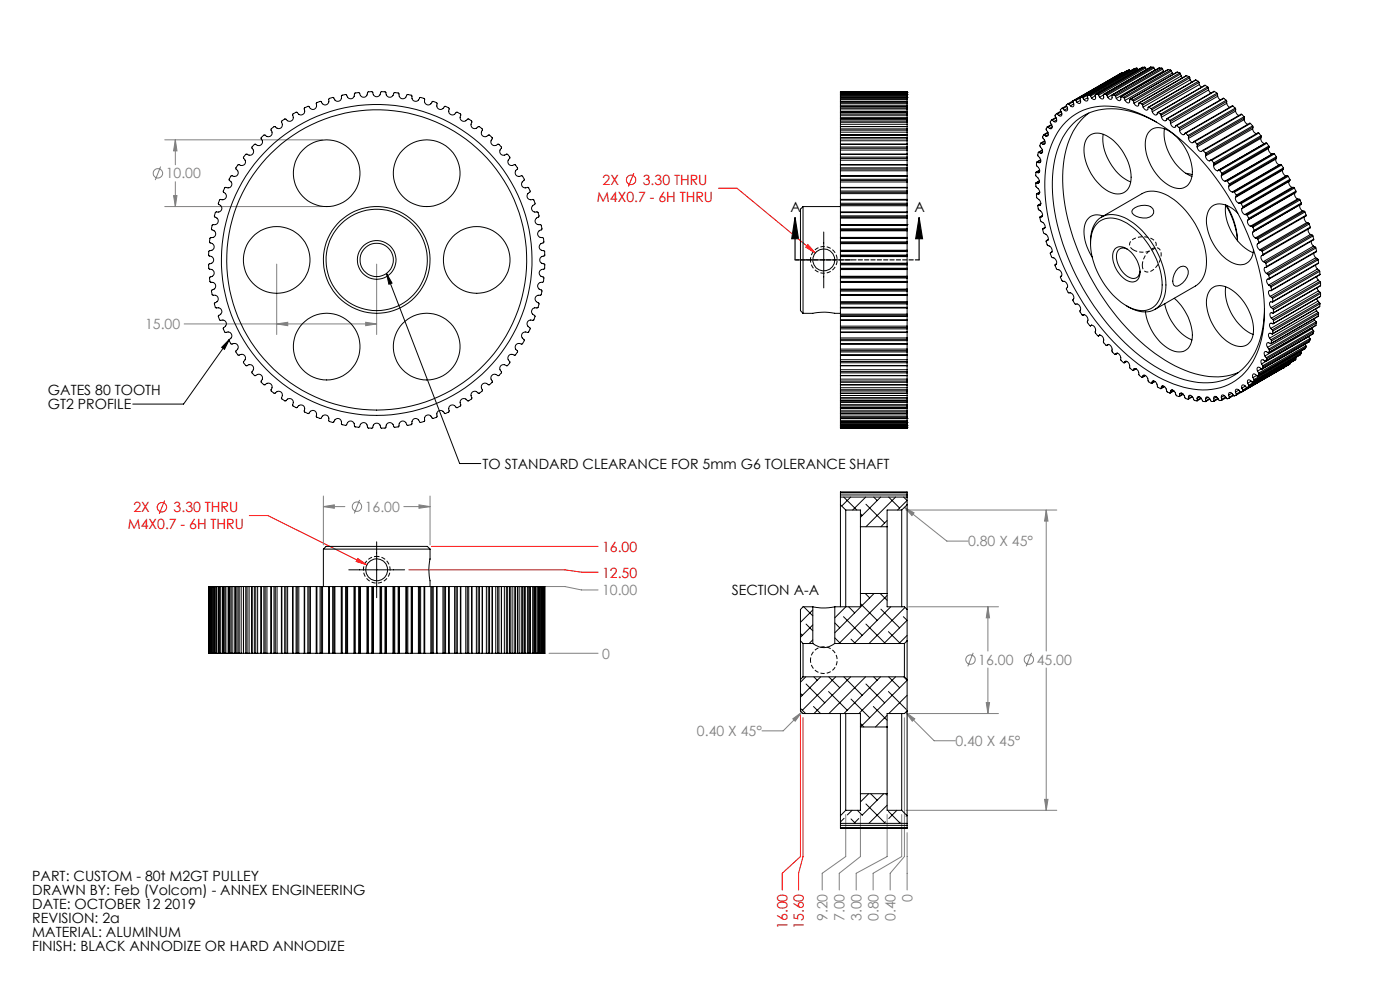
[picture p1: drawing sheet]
<svg xmlns="http://www.w3.org/2000/svg" width="420mm" height="297mm" viewBox="0 0 420 297" stroke-linecap="round" stroke-linejoin="round" font-family="sans-serif">
<defs><g id="words">
<g font-size="4.2" fill="#808080">
<text x="49.7" y="53.5">10.00</text>
<text x="43.5" y="98.7">15.00</text>
<text x="109.4" y="153.4">16.00</text>
<text x="290.4" y="163.8">0.80 X 45°</text>
<text x="180.6" y="178.4">10.00</text>
<text x="180.6" y="197.4">0</text>
<text x="293.5" y="199.2">16.00</text>
<text x="311" y="199.2">45.00</text>
<text x="209.1" y="220.6">0.40 X 45°</text>
<text x="286.6" y="223.6">0.40 X 45°</text>
<text x="273.7" y="270.2" transform="rotate(-90 273.7 270.2)">0</text>
<text x="248.3" y="276.1" transform="rotate(-90 248.3 276.1)">9.20</text>
<text x="253.4" y="276.1" transform="rotate(-90 253.4 276.1)">7.00</text>
<text x="258.5" y="276.1" transform="rotate(-90 258.5 276.1)">3.00</text>
<text x="263.6" y="276.1" transform="rotate(-90 263.6 276.1)">0.80</text>
<text x="268.6" y="276.1" transform="rotate(-90 268.6 276.1)">0.40</text>
</g>
<g font-size="4.2" fill="#f00">
<text x="180.8" y="55.4">2X</text>
<text x="192.8" y="55.4">3.30 THRU</text>
<text x="179.1" y="60.5">M4X0.7 - 6H THRU</text>
<text x="40" y="153.6">2X</text>
<text x="52.1" y="153.6">3.30 THRU</text>
<text x="38.3" y="158.6">M4X0.7 - 6H THRU</text>
<text x="180.6" y="165.4">16.00</text>
<text x="180.6" y="173.1">12.50</text>
<text x="236.3" y="278.4" transform="rotate(-90 236.3 278.4)">16.00</text>
<text x="241.2" y="278.4" transform="rotate(-90 241.2 278.4)">15.60</text>
</g>
<g font-size="4.2">
<text x="237.1" y="63.5">A</text>
<text x="274.3" y="63.5">A</text>
<text x="14.4" y="118.5">GATES 80 TOOTH</text>
<text x="14.4" y="122.7">GT2 PROFILE</text>
<text x="144.8" y="140.5">TO STANDARD CLEARANCE FOR 5mm G6 TOLERANCE SHAFT</text>
<text x="219.5" y="178.3">SECTION A-A</text>
<text x="9.7" y="264">PART: CUSTOM - 80t M2GT PULLEY</text>
<text x="9.7" y="268.2">DRAWN BY: Feb (Volcom) - ANNEX ENGINEERING</text>
<text x="9.7" y="272.4">DATE: OCTOBER 12 2019</text>
<text x="9.7" y="276.5">REVISION: 2a</text>
<text x="9.7" y="280.7">MATERIAL: ALUMINUM</text>
<text x="9.7" y="284.9">FINISH: BLACK ANNODIZE OR HARD ANNODIZE</text>
</g>
</g></defs>
<g fill="none" stroke="#808080" stroke-width=".3">
<path d="M48.2 49.9l-1.6 4.1M49.4 41.9h47.3M52.1 58.6h1l-.5 3.3zM52.6 41.9l.5 3.3h-1zM52.6 41.9v7.5M52.6 54.5v7.4M49.4 61.9h47.3M83 79.2v21.1M113 79.2v21.1M55.2 97.1h57.8M83 97.1l3.3-.5v1zM109.7 96.6l3.3 .5-3.3 .5z"/>
<path d="M97 151.8l3.3-.5v1zM97 148.7v14.6M97 151.8h6.5M107.9 149.8l-1.6 4.1M121.1 151.8h7.9M125.7 151.3l3.3 .5-3.3 .5zM129 148.7v14.6M271.3 152l2.9 1.7-.6 .8zM271.3 152l12.8 10.2h6.3M271.8 152.9h45.2M313.9 152.9l.5 3.3h-1zM313.9 152.9v42.2"/>
<path d="M155.5 175.8h13.9l5 1h5M164.7 195.8h14.7M272.6 181.9h26.9M292 195.6l-1.7 4.1M296.4 181.9l.5 3.3h-1zM296.4 181.9v13.2M309.5 195.6l-1.6 4.1M237.8 215.4l2.7-1.9-2 2.6zM240.5 213.5l-5.6 5.5h-6.3M271.3 215.1v41.6l-4.2 5v5M271.7 213.5l2.7 1.9-.7 .7zM271.7 213.5l8.5 8.5h6.4"/>
<path d="M272.6 213.9h26.9M295.9 210.6h1l-.5 3.3zM296.4 200.2v13.7M313.9 200.2v42.6M313.4 239.6h1l-.5 3.2zM253.7 244.1v12.6l-7 5v5M258.1 244.1v12.6l-6.3 5v5M266.1 244.1v12.6l-9.2 5v5M270.5 244.1v12.6l-8.6 5v5M271.8 242.8h45.2M272.1 249.6v17.1"/>
<circle cx="47.4" cy="51.9" r="1.41"/>
<circle cx="107.1" cy="151.8" r="1.41"/>
<circle cx="291.1" cy="197.7" r="1.42"/>
<circle cx="308.7" cy="197.7" r="1.42"/>
</g>
<g fill="none" stroke="#f00" stroke-width=".3">
<path d="M190.1 51.9l-1.6 4M215.5 56.4h5.6l23.5 19.4M242.4 73.3l2.2 2.5-2.9-1.7zM49.4 150l-1.6 4M74.8 154.5h5.6l29.7 14.8M107.3 167.4l2.8 1.9-3.2-1zM122.7 170.8h46.7l5 .7h5M129.5 163.8h49.9M240.1 214.3v42.4l-5.4 5v5M240.9 215.1v41.6l-1.3 5v5"/>
<circle cx="189.3" cy="53.9" r="1.41"/>
<circle cx="48.6" cy="152" r="1.41"/>
</g>
<path d="M238.8 77.9h16.7M247.1 69.5v16.8M116 81.9l21.9 57h6.4M116 81.9l1.6 2.9-.9 .4zM68.8 101.7l-13.7 19.4h-15.3M68.8 101.7l-1.5 3-.8-.6zM104.6 170.8h16.8M113 162.4v16.7" fill="none" stroke="#000" stroke-width=".3"/>
<path d="M238.5 65.2l1 6.3h-2zM238.5 65.2v12.7M275.7 65.2l1.1 6.3h-2.1zM275.7 65.2v12.7" fill="none" stroke="#000" stroke-width=".35"/>
<path d="M243.1 77.9a4 4 0 0 0 6 3.5 4 4 0 0 0 .2-6.9 4 4 0 0 0-6.1 3.1l-.1 .3M113 166.8a4 4 0 0 0-3.5 5.9 4 4 0 0 0 6.9 .2 4 4 0 0 0-3.1-6.1h-.3M243.1 197.8a4 4 0 0 0 6 3.6 4 4 0 0 0 .2-6.9 4 4 0 0 0-6.1 3.1l-.1 .2" fill="none" stroke="#000" stroke-width=".3" stroke-dasharray="1.3 .6" stroke-dashoffset=".5" stroke-linecap="butt"/>
<path d="M340 74.9a5.5 5.5 0 0 0 6.7-1 2.2 2.2 0 0 0-2.2-2.7 4.7 4.7 0 0 0-5.6 1.7l.1 1 1 1M342.7 79.5a1.81 1.81 0 0 0 1.1 2 1.81 1.81 0 0 0 2.1-.6 5.2 5.2 0 0 0 2-6.2 2.4 2.4 0 0 0-3.6 .9 6.3 6.3 0 0 0-1.6 3.9" fill="none" stroke="#000" stroke-width=".3" stroke-dasharray="1.3 .6" stroke-dashoffset=".1" stroke-linecap="butt"/>
<path d="M275.7 77.9h-37.2" fill="none" stroke="#000" stroke-width=".35" stroke-dasharray="1.3 .6" stroke-dashoffset=".1"/>
<g fill="#000">
<path d="M275.7 65.2l1.1 6.3h-2.1zM238.5 65.2l1 6.3h-2z"/>
<path d="M68.8 101.7l-1.5 3-.8-.6zM116 81.9l1.6 2.9-.9 .4z"/>
</g>
<path d="M242.4 73.3l-.7 .8 2.9 1.7zM107.3 167.4l-.4 .9 3.2 1z" fill="#f00"/>
<g fill="#808080">
<path d="M52.6 41.9l.5 3.3h-1zM52.1 58.6h1l-.5 3.3zM109.7 96.6l3.3 .5-3.3 .5zM83 97.1l3.3-.5v1zM97 151.8l3.3-.5v1zM125.7 151.3l3.3 .5-3.3 .5z"/>
<path d="M271.3 152l2.9 1.7-.6 .8zM271.7 213.5l2.7 1.9-.7 .7zM237.8 215.4l2.7-1.9-2 2.6zM313.4 239.6h1l-.5 3.2zM313.9 152.9l.5 3.3h-1zM295.9 210.6h1l-.5 3.3zM296.4 181.9l.5 3.3h-1z"/>
</g>
<g fill="none" stroke="#000" stroke-width=".3">
<path d="M252.1 39.6v.8M252.1 38.6v.4M252.1 39v.6M252.1 38v.6M252.1 37.9v.1M252.1 37.2v.7M252.1 36.3v.4M252.1 36.7v.5M252.1 35.7v.6M252.1 35.6v.1M252.1 35.2v.4M252.1 34.1v.4"/>
<path d="M252.1 34.5v.7M252.1 33.7v.4M252.1 32.3v.4M252.1 32.7v.6M252.1 31.9v.4M252.1 30.8v.3M252.1 31.1v.7M252.1 30.4v.4M252.1 29.5v.3M252.1 29.8v.6M252.1 29.2v.3M252.1 29.2h.1"/>
<path d="M252.1 28.9v.3M252.1 28.5v.4M252.1 28.3v.2M252.1 28.3h.1M252.1 28.2v.1M252.1 27.9v.3M252.1 27.8v.1M252.1 27.8h.1M252.1 27.5v.3M252.1 27.5h20M252.1 37.9h20M252.1 35.6h20"/>
<path d="M252.1 33.6h20M252.1 31.9h20M252.1 30.4h20M252.1 29.2h20M252.1 28.3h20M252.1 27.8h20M252.1 30.4h.1M252.1 31.8v.1M252.1 33.3v.4M252.1 39.6h20M252.1 39h20M252.1 38.6h20"/>
<path d="M252.1 37.2h20M252.1 36.7h20M252.1 36.3h20M252.1 35.2h20M252.1 34.5h20M252.1 34.1h20M252.1 33.7h20M252.1 33.3h20M252.1 32.7h20M252.1 32.3h20M252.1 31.8h20M252.1 31.1h20"/>
<path d="M252.1 30.8h20M252.1 29.8h20M252.1 29.5h20M252.1 28.9h20M252.1 28.5h20M252.1 28.2h20M252.1 27.9h20M272.1 39.6v.8M272.1 38.6v.4M272.1 39v.6M272.1 38v.6M272.1 37.9v.1"/>
<path d="M272.1 37.2v.7M272.1 36.3v.4M272.1 36.7v.5M272.1 35.7v.6M272.1 35.6v.1M272.1 35.2v.4M272.1 34.1v.4M272.1 34.5v.7M272.1 33.7v.4M272.1 32.3v.4M272.1 32.7v.6M272.1 31.9v.4"/>
<path d="M272.1 30.8v.3M272.1 31.1v.7M272.1 30.4v.4M272.1 29.5v.3M272.1 29.8v.6M272.1 29.2v.3M272.1 29.2h.1M272.1 28.9v.3M272.1 28.5v.4M272.1 28.3v.2M272.1 28.3h.1M272.1 28.2v.1"/>
<path d="M272.1 27.9v.3M272.1 27.8v.1M272.1 27.8h.1M272.1 27.5v.3M272.1 30.4h.1M272.1 31.8v.1M272.1 33.3v.4M314.1 38.1v.1a.87 .87 0 0 0 .2 1.4 .67 .67 0 0 1 .3 .8 .67 .67 0 0 1-.8 .4M314.1 38.1h.3M314.3 39.6l-1.2 .8M314.4 38.1l.5 .4M314.4 39.8l-1.1 .6"/>
<path d="M315.5 37.3l-1.3 .7M315.5 37.4a.63 .63 0 0 1 .2 .9 .63 .63 0 0 1-.8 .2M315.5 37.5l-1.1 .6M315.7 38l-.8 .5M315.7 36l-.4 .1a.77 .77 0 0 0 .2 1.3M315.7 36l.5 .4M316.8 35.2l-1.3 .7M316.8 35.4l-1.1 .6M316.9 34.1a.81 .81 0 0 0 0 1.4 .6 .6 0 0 1 .1 .8 .6 .6 0 0 1-.8 .1M316.9 34.1l.3 .1M317 35.9l-.8 .5M317.2 34.2l.4 .4"/>
<path d="M318.2 33.3l-1.2 .8M318.3 33.5l-1.1 .7M318.6 34.1l-1 .5M318.6 32.5a.67 .67 0 0 0-.5 .6 .67 .67 0 0 0 .4 .6 .6 .6 0 0 1 0 .9 .6 .6 0 0 1-.9 0M318.6 32.5l.3 .1M318.9 32.6l.4 .5M319.7 36.6a17.6 17.6 0 0 1 17.2-4.2 46.9 46.9 0 0 1 22.5 14.5 75 75 0 0 1 19.8 42.8 31.4 31.4 0 0 1-4.1 19.8 16.9 16.9 0 0 1-18.5 6.9 45 45 0 0 1-22.6-13.9 74.6 74.6 0 0 1-20.5-44.5 30.3 30.3 0 0 1 4.5-19.4zM319.9 31.7l-1.3 .8M320 31.9l-1.1 .7M320.3 32.5l-1 .6M320.4 31.1a.58 .58 0 0 0-.5 .4 .58 .58 0 0 0 .3 .7 .62 .62 0 0 1 0 .9 .62 .62 0 0 1-.9 0M320.4 31.1l.3 .1"/>
<path d="M320.7 31.2l.4 .5M321.9 30.5l.2 .6M321.9 30.5l-1.2 .7M321.9 30.2v.3M321.9 30.2l-1.5 .9M322.1 31.1a.57 .57 0 0 1-.2 .9 .57 .57 0 0 1-.8-.3M322.1 31.1l-1 .6M322.7 30.1a.47 .47 0 0 0-.8 .1M322.7 30.1l.4 .6M324 29.4l-1.3 .7M324 29.3l.1 .7a.61 .61 0 0 1-.1 .9 .61 .61 0 0 1-.9-.2M324.1 30.1l-1 .6"/>
<path d="M324.6 29.1l-.6 .2M324.6 29.1l.3 .2M324.9 29.3l.3 .6M326.2 28.7l.1 .6a.62 .62 0 0 1-.2 1 .62 .62 0 0 1-.9-.4M326.3 29.3l-1.1 .6M326.6 33.9a20.4 20.4 0 0 0-7.4 13.8 54.8 54.8 0 0 0 5 29.4 69.5 69.5 0 0 0 25.3 30.8 27.5 27.5 0 0 0 18.5 4.8l3.5-1M326.9 28.6l-.7 .1M326.9 28.6l.3 .2M327.2 28.8l.3 .5M328.6 28.7l-1.1 .6M328.6 28.4v.6a.62 .62 0 0 1-.3 .9 .62 .62 0 0 1-.8-.6M329.3 28.3l-.7 .1"/>
<path d="M329.3 28.3l.3 .2M329.6 28.5l.3 .6M331 28.5l.1 .4a.56 .56 0 0 1-.3 .8 .56 .56 0 0 1-.7-.4l-.2-.2M331 28.5l-1.1 .6M331.8 28.3a.43 .43 0 0 0-.5-.1 .43 .43 0 0 0-.3 .3M331.8 28.3l.3 .3M332.1 28.6l.3 .6M333.7 28.5l-.1 .2a.67 .67 0 0 1-.4 1 .67 .67 0 0 1-.8-.5M333.7 28.5l.7 .1M334.4 28.6l.2 .3M334.6 28.9l.3 .6M336.3 29l-.1 .1a.69 .69 0 0 1-.4 1 .69 .69 0 0 1-.9-.6"/>
<path d="M336.3 29l.7 .2M336.6 21.8l.2 .1M336.6 21.8l-.5 .3M336.6 21.8l-14.7 8.4M337 29.2l.3 .3M337.3 29.5l.2 .6M338.1 21.2h.1M338.2 21.2l-14.2 8.1M338.7 21l.3 .2M338.7 21l-.5 .2M338.7 21l-14.1 8.1M339 21.2l.1 .1"/>
<path d="M339 21.2l-14.1 8.1M339.1 29.8l-.2 .1a.62 .62 0 0 1-.2 .7 .62 .62 0 0 1-.8-.1l-.4-.4M339.1 29.8l.7 .2M339.8 30l.2 .3M340 30.3l.2 .6M340.4 20.5h.1M340.4 20.5l-14.2 8.2M341 20.4l.3 .2M341 20.4l-.6 .1M341 20.4l-14.1 8.2M341.3 20.6l.2 .3M341.3 20.6l-14.1 8.2"/>
<path d="M341.8 30.8l-.1 .1a.67 .67 0 0 1-.5 .9 .67 .67 0 0 1-.8-.6l-.2-.3M341.8 30.8l.7 .3M342.5 31.1l.3 .4M342.8 31.5l.1 .6M342.8 20.2l-14.2 8.2M342.9 32.1a.82 .82 0 0 0 .5 .8 .82 .82 0 0 0 .9-.2l.2-.5h.1M343.4 20.1l.3 .3M343.4 20.1l-.6 .1M343.4 20.1l-14.1 8.2M343.7 20.4l.3 .4M343.7 20.4l-14.1 8.1M344.6 32.2l.8 .4"/>
<path d="M344.8 39.4a4.6 4.6 0 0 1 6.2 0 15.5 15.5 0 0 1 6.7 12.8 4.2 4.2 0 0 1-2.3 3.9 4.2 4.2 0 0 1-4.4-.4 15 15 0 0 1-7.3-14l.4-1.3zM345.3 20.1h.6M345.3 20.1h-.1M345.3 20.1l-14.2 8.2M345.4 32.6l.2 .3M345.6 32.9l.1 .6M345.7 33.5a.9 .9 0 0 0 .5 .8 .9 .9 0 0 0 .9 0l.1-.6 .2 .1M345.9 20.1l.3 .3M345.9 20.1l-14.1 8.2M346.2 20.4l.3 .6M346.2 20.4l-14.1 8.2M346.5 21l-14.1 8.2"/>
<path d="M346.5 21v.1M347 36.6a24.7 24.7 0 0 0-18.7-3.3 17.5 17.5 0 0 0-11.5 13.2 48.9 48.9 0 0 0 2.7 28.5 72.1 72.1 0 0 0 25.4 33.8 29.6 29.6 0 0 0 18.7 5.8 16.6 16.6 0 0 0 14.5-13l.9-4.6 .3-4.3M347.4 33.8l.8 .4M347.8 20.3l.7 .1M347.8 20.3l-14.2 8.2M347.8 20.3l-14.1 8.2M348.2 34.2l.1 .3M348.3 34.5l.1 .6M348.4 35.1a.96 .96 0 0 0 1.4 .9l.2-.4h.2M348.5 20.4l.3 .3M348.5 20.4l-14.1 8.2M348.8 20.7l.2 .6"/>
<path d="M348.8 20.7l-14.2 8.2M349 21.3l-14.1 8.2M349 21.3l.2 .3M349.3 38.6a14.8 14.8 0 0 0 8.3 14.3M350.2 35.6l.7 .5M350.5 20.8l.7 .2M350.5 20.8l-14.2 8.2M350.9 36.1l.2 .3M351.1 36.4l.1 .6M351.2 37a1.08 1.08 0 0 0 1.4 1l.4-.4M351.2 21l.2 .3M351.2 21l-14.2 8.2"/>
<path d="M351.4 21.3l.3 .6M351.4 21.3l-14.1 8.2M351.7 21.9l.2 .4M351.7 21.9l-14.2 8.2M353 37.6l.7 .6M353.2 21.6l.7 .3M353.2 21.6l-14.2 8.2M353.2 21.6l-14.1 8.2M353.7 38.2l.2 .4M353.9 38.6v.6M353.9 39.2a1.01 1.01 0 0 0 .4 .9 1.01 1.01 0 0 0 1.1 .1l.1-.3h.2M353.9 21.9l.3 .3"/>
<path d="M353.9 21.9l-14.1 8.1M354.2 22.2l.2 .6M354.2 22.2l-14.2 8.1M354.4 22.8l.3 .5M354.4 22.8l-14.2 8.1M355.7 39.9l.7 .7M356 22.7l.7 .3M356 22.7l-14.3 8.1M356 22.7l-14.2 8.1M356.7 23l.2 .3M356.7 23l-14.2 8.1M356.9 23.3l.2 .6"/>
<path d="M356.9 23.3l-14.1 8.2M357.1 23.9l.4 .7M357.1 23.9l-14.2 8.2M358.8 24l.7 .4M358.8 24l-14.3 8.1M358.8 24l-14.2 8.2M359.5 24.4l.2 .3M359.5 24.4l-14.1 8.2M359.7 24.7l.1 .6M359.7 24.7l-14.1 8.2M359.8 25.3l.6 .8M359.8 25.3l-14.1 8.2"/>
<path d="M361.6 25.6l.7 .4M361.6 25.6l-14.3 8.1M361.6 25.6l-14.2 8.2M362.3 26l.2 .4M362.3 26l-14.1 8.2M362.5 26.4l.1 .5M362.5 26.4l-14.2 8.1M362.6 26.9l.7 1M362.6 26.9l-14.2 8.2M364.3 27.4l.8 .5M364.3 27.4l-14.2 8.2M364.3 27.4l-14.1 8.2"/>
<path d="M365.1 27.9l.2 .4M365.1 27.9l-14.2 8.2M365.3 28.3v.6M365.3 28.3l-14.2 8.1M365.3 28.9l.8 1M365.3 28.9l-14.1 8.1M367.1 29.5l.7 .6M367.1 29.5l-14.3 8.1M367.1 29.5l-14.1 8.1M367.8 30.1l.2 .3M367.8 30.1l-14.1 8.1M368 31l.4 .8 .5 .4"/>
<path d="M368 30.4v.6M368 31l-14.1 8.2M368 30.4l-14.1 8.2M369.9 31.8l.7 .6M369.9 31.8l-14.4 8.1M369.9 31.8l-14.2 8.1M370.6 32.4l.1 .4M370.6 32.4l-14.2 8.2M370.7 33.3l.3 .8 .7 .5M370.7 33.3l-14.1 8.2M370.7 32.8v.5M370.7 32.8l-14.1 8.2"/>
<path d="M372.5 34.3l.7 .7M372.5 34.3l-.2-.1-14.1 8.2M372.5 34.3l-14.1 8.2M373.2 35l.1 .3M373.2 35l-14.1 8.1M373.3 35.8l.3 .9 .7 .5M373.3 35.8l-14.2 8.2M373.3 35.3v.5M373.3 35.3l-14.1 8.2M375.1 37l.7 .7M375.1 37l-.2-.1-14.1 8.2M375.1 37l-14.1 8.2"/>
<path d="M375.8 37.7l.1 .4M375.8 37.7l-14.1 8.2M375.8 38.6a1.45 1.45 0 0 0 1.1 1.4M375.8 38.6l-14.1 8.1M375.9 38.1l-.1 .5M375.9 38.1l-14.1 8.2M377.6 39.9l.7 .8M377.6 39.9l-.2-.1-14.1 8.1M377.6 39.9l-14.1 8.1M76.1 43.5a.65 .65 0 0 1 1.1 .1 1.25 1.25 0 0 0 1.4-.7 1.25 1.25 0 0 0-.3-1.5l.1-.2a1.01 1.01 0 0 1 1.2-.7 1.21 1.21 0 0 0 1.7 .1 1.21 1.21 0 0 0 0-1.8l.1-.2a.96 .96 0 0 1 1.2-.6 1.21 1.21 0 0 0 1.7 .2 1.21 1.21 0 0 0 .1-1.8l.2-.1a.94 .94 0 0 1 1.2-.6 1.22 1.22 0 0 0 1.8 .4 1.22 1.22 0 0 0 .2-1.8l.1-.2a1.05 1.05 0 0 1 1.3-.4 1.23 1.23 0 0 0 1.7 .5 1.23 1.23 0 0 0 .4-1.7l.1-.2a1.09 1.09 0 0 1 1.3-.3 1.21 1.21 0 0 0 1.7 .6 1.21 1.21 0 0 0 .5-1.7l.2-.1a.95 .95 0 0 1 1.3-.2 1.22 1.22 0 0 0 1.7 .6 1.22 1.22 0 0 0 .6-1.6l.5-.2a.76 .76 0 0 1 .8-.1 .76 .76 0 0 1 .5 .7 1.24 1.24 0 0 0 1.4 0 1.24 1.24 0 0 0 .5-1.3l.4-.2a.78 .78 0 0 1 1.2 .1 1.25 1.25 0 0 0 1.6 .8 1.25 1.25 0 0 0 .8-1.5l.6-.1a.71 .71 0 0 1 .8 0 .71 .71 0 0 1 .3 .7 1.22 1.22 0 0 0 1.4 .4 1.22 1.22 0 0 0 .8-1.2l.3-.2a.79 .79 0 0 1 1.3 .3 1.21 1.21 0 0 0 1.3 1.1 1.21 1.21 0 0 0 1.1-1.4h.2a.98 .98 0 0 1 1.3 .3 1.22 1.22 0 0 0 1.2 1.3 1.22 1.22 0 0 0 1.2-1.3h.7a.75 .75 0 0 1 .8 .3 .75 .75 0 0 1 .1 .8 1.26 1.26 0 0 0 1.3 .5 1.26 1.26 0 0 0 1-1h.6a.77 .77 0 0 1 .9 .3 .77 .77 0 0 1 0 .8 1.23 1.23 0 0 0 1.3 .7 1.23 1.23 0 0 0 1-.9h.7a.77 .77 0 0 1 .8 .3 .77 .77 0 0 1 0 .9 1.23 1.23 0 0 0 1.1 .8 1.23 1.23 0 0 0 1.2-.8l.8 .1a.75 .75 0 0 1 .6 1.2 1.22 1.22 0 0 0 1.1 .9 1.22 1.22 0 0 0 1.2-.8l.6 .1a.75 .75 0 0 1 .7 .4 .75 .75 0 0 1-.1 .9 1.23 1.23 0 0 0 1.1 1 1.23 1.23 0 0 0 1.2-.7l.6 .2a.73 .73 0 0 1 .7 .5 .73 .73 0 0 1-.2 .8 1.23 1.23 0 0 0 1 1.1 1.23 1.23 0 0 0 1.3-.5h.4a.76 .76 0 0 1 .8 1.1 1.22 1.22 0 0 0 .5 1.6 1.22 1.22 0 0 0 1.6-.5l.2 .1a.9 .9 0 0 1 .8 1.1 1.22 1.22 0 0 0 .4 1.7 1.22 1.22 0 0 0 1.7-.4l.5 .4a.74 .74 0 0 1 .5 .7 .74 .74 0 0 1-.4 .7 1.21 1.21 0 0 0 .7 1.3 1.21 1.21 0 0 0 1.4-.3l.6 .4a.76 .76 0 0 1 .5 .7 .76 .76 0 0 1-.5 .7 1.24 1.24 0 0 0 .6 1.3 1.24 1.24 0 0 0 1.4-.1l.3 .1a.92 .92 0 0 1 .6 1.2 1.21 1.21 0 0 0-.2 1.8 1.21 1.21 0 0 0 1.8 0l.2 .2a.95 .95 0 0 1 .4 1.3 1.21 1.21 0 0 0-.2 1.7 1.21 1.21 0 0 0 1.7 .2l.4 .6a.72 .72 0 0 1 .3 .7 .72 .72 0 0 1-.6 .5 1.25 1.25 0 0 0 .2 1.5 1.25 1.25 0 0 0 1.5 .2l.5 .7a.64 .64 0 0 1 .1 .7 .64 .64 0 0 1-.6 .4 1.24 1.24 0 0 0 .1 1.4 1.24 1.24 0 0 0 1.4 .4l.4 .5a.78 .78 0 0 1 .2 .9 .78 .78 0 0 1-.7 .5 1.22 1.22 0 0 0 0 1.4 1.22 1.22 0 0 0 1.4 .4l.3 .6a.76 .76 0 0 1 .2 .8 .76 .76 0 0 1-.8 .5 1.23 1.23 0 0 0-.1 1.4 1.23 1.23 0 0 0 1.4 .5l.3 .7a.76 .76 0 0 1 0 .8 .76 .76 0 0 1-.8 .4 1.25 1.25 0 0 0-.1 1.4 1.25 1.25 0 0 0 1.3 .7l.2 .6a.77 .77 0 0 1 0 .8 .77 .77 0 0 1-.8 .3 1.24 1.24 0 0 0-.3 1.5 1.24 1.24 0 0 0 1.3 .7l.1 .9a.7 .7 0 0 1-.9 .8 1.24 1.24 0 0 0-.4 1.4 1.24 1.24 0 0 0 1.2 .8l.1 .7a.74 .74 0 0 1-.1 .8 .74 .74 0 0 1-.8 .2 1.25 1.25 0 0 0-.6 1.3 1.25 1.25 0 0 0 1.2 1v.6a.78 .78 0 0 1-.2 .8 .78 .78 0 0 1-.8 .2 1.24 1.24 0 0 0-.7 1.3 1.24 1.24 0 0 0 1.1 1v.9a.7 .7 0 0 1-1.1 .6 1.2 1.2 0 0 0-.8 1.2 1.2 1.2 0 0 0 1 1.1v.5a.83 .83 0 0 1-.3 .9 .83 .83 0 0 1-.9 0 1.24 1.24 0 0 0-.8 1.3 1.24 1.24 0 0 0 .9 1.1l-.2 .9a.7 .7 0 0 1-1.2 .4 1.24 1.24 0 0 0-.9 1.2 1.24 1.24 0 0 0 .8 1.2l-.3 .8a.67 .67 0 0 1-.4 .6 .67 .67 0 0 1-.7-.2 1.2 1.2 0 0 0-1 1 1.2 1.2 0 0 0 .7 1.3l-.3 .7a.74 .74 0 0 1-.5 .6 .74 .74 0 0 1-.7-.2 1.23 1.23 0 0 0-1.1 1 1.23 1.23 0 0 0 .6 1.3l-.3 .6a.72 .72 0 0 1-.5 .6 .72 .72 0 0 1-.8-.2 1.19 1.19 0 0 0-1.2 .8 1.19 1.19 0 0 0 .5 1.4l-.1 .3a1.02 1.02 0 0 1-1 .9 1.21 1.21 0 0 0-1.8 .2 1.21 1.21 0 0 0 .4 1.7l-.3 .5a.81 .81 0 0 1-.6 .6 .81 .81 0 0 1-.9-.4 1.24 1.24 0 0 0-1.2 .7 1.24 1.24 0 0 0 .2 1.4l-.3 .6a.75 .75 0 0 1-.7 .5 .75 .75 0 0 1-.7-.5 1.22 1.22 0 0 0-1.4 .6 1.22 1.22 0 0 0 .1 1.4l-.2 .4a.79 .79 0 0 1-1.1 .5 1.22 1.22 0 0 0-1.8-.1 1.22 1.22 0 0 0 0 1.7l-.7 .5a.71 .71 0 0 1-1.2-.3 1.23 1.23 0 0 0-1.4 .4 1.23 1.23 0 0 0 0 1.4l-.5 .4a.76 .76 0 0 1-.8 .4 .76 .76 0 0 1-.6-.6 1.25 1.25 0 0 0-1.5 .2 1.25 1.25 0 0 0-.1 1.5l-.6 .3a.73 .73 0 0 1-.8 .3 .73 .73 0 0 1-.5-.6 1.24 1.24 0 0 0-1.5 .1 1.24 1.24 0 0 0-.3 1.4l-.7 .5a.66 .66 0 0 1-.7 0 .66 .66 0 0 1-.4-.6 1.22 1.22 0 0 0-1.5 0 1.22 1.22 0 0 0-.4 1.4l-.6 .3a.79 .79 0 0 1-.8 .2 .79 .79 0 0 1-.5-.8 1.2 1.2 0 0 0-1.4-.1 1.2 1.2 0 0 0-.5 1.4l-.6 .2a.77 .77 0 0 1-.9 .1 .77 .77 0 0 1-.4-.8 1.21 1.21 0 0 0-1.4-.2 1.21 1.21 0 0 0-.6 1.3l-.8 .3a.71 .71 0 0 1-.8-.1 .71 .71 0 0 1-.2-.7 1.24 1.24 0 0 0-1.4-.3 1.24 1.24 0 0 0-.8 1.3l-.6 .1a.76 .76 0 0 1-.8-.1 .76 .76 0 0 1-.3-.8 1.27 1.27 0 0 0-1.4-.4 1.27 1.27 0 0 0-.8 1.3h-.5a.82 .82 0 0 1-.9-.1 .82 .82 0 0 1-.3-.9 1.22 1.22 0 0 0-1.4-.5 1.22 1.22 0 0 0-.9 1.1l-.8 .1a.66 .66 0 0 1-.7-.3 .66 .66 0 0 1 0-.7 1.19 1.19 0 0 0-1.3-.7 1.19 1.19 0 0 0-1 1l-.3 .2a1.06 1.06 0 0 1-1.3-.5 1.22 1.22 0 0 0-1-1.5 1.22 1.22 0 0 0-1.4 1.1h-.2a.99 .99 0 0 1-1.2-.6 1.22 1.22 0 0 0-.9-1.6 1.22 1.22 0 0 0-1.5 1h-.2a.97 .97 0 0 1-1.1-.7 1.24 1.24 0 0 0-.8-1.6 1.24 1.24 0 0 0-1.6 .9l-.5-.2a.76 .76 0 0 1-.7-.5 .76 .76 0 0 1 .1-.8 1.22 1.22 0 0 0-1-1 1.22 1.22 0 0 0-1.3 .6h-.5a.7 .7 0 0 1-.7-1.1 1.21 1.21 0 0 0-.8-1.5 1.21 1.21 0 0 0-1.5 .7l-.2-.1a1.03 1.03 0 0 1-.9-.9 1.21 1.21 0 0 0-.4-1.8 1.21 1.21 0 0 0-1.7 .5l-.2-.1a.94 .94 0 0 1-.8-1.1 1.19 1.19 0 0 0-.3-1.7 1.19 1.19 0 0 0-1.7 .4l-.6-.4a.78 .78 0 0 1-.5-.6 .78 .78 0 0 1 .4-.8 1.26 1.26 0 0 0-.7-1.2 1.26 1.26 0 0 0-1.4 .2l-.5-.3a.76 .76 0 0 1-.5-.7 .76 .76 0 0 1 .4-.7 1.23 1.23 0 0 0-.6-1.4 1.23 1.23 0 0 0-1.5 .1l-.3-.2a.74 .74 0 0 1-.4-1.2 1.25 1.25 0 0 0 0-1.7 1.25 1.25 0 0 0-1.7 0l-.2-.2a.77 .77 0 0 1-.3-1.3 1.2 1.2 0 0 0 .1-1.7 1.2 1.2 0 0 0-1.7-.2l-.1-.1a1.1 1.1 0 0 1-.5-1.3 1.19 1.19 0 0 0 .6-1.7 1.19 1.19 0 0 0-1.8-.3l-.4-.6a.78 .78 0 0 1-.2-.8 .78 .78 0 0 1 .6-.5 1.21 1.21 0 0 0-.1-1.5 1.21 1.21 0 0 0-1.4-.3l-.4-.5a.78 .78 0 0 1-.2-.8 .78 .78 0 0 1 .7-.5 1.24 1.24 0 0 0 0-1.5 1.24 1.24 0 0 0-1.4-.4l-.3-.6a.79 .79 0 0 1-.1-.8 .79 .79 0 0 1 .7-.5 1.23 1.23 0 0 0 .1-1.4 1.23 1.23 0 0 0-1.4-.6l-.2-.5a.75 .75 0 0 1-.1-.9 .75 .75 0 0 1 .7-.4 1.21 1.21 0 0 0 .3-1.4 1.21 1.21 0 0 0-1.3-.6l-.2-.3a.94 .94 0 0 1 .2-1.3 1.2 1.2 0 0 0 1-1.4 1.2 1.2 0 0 0-1.5-1l-.1-.2a1.06 1.06 0 0 1 .2-1.3 1.21 1.21 0 0 0 1.2-1.3 1.21 1.21 0 0 0-1.3-1.1l-.1-.8a.67 .67 0 0 1 .2-.7 .67 .67 0 0 1 .7-.2 1.22 1.22 0 0 0 .6-1.3 1.22 1.22 0 0 0-1.2-1v-.6a.76 .76 0 0 1 .2-.8 .76 .76 0 0 1 .9-.1 1.26 1.26 0 0 0 .6-1.4 1.26 1.26 0 0 0-1.1-1v-.6a.78 .78 0 0 1 .3-.8 .78 .78 0 0 1 .8-.1 1.23 1.23 0 0 0 .8-1.2 1.23 1.23 0 0 0-1-1.1v-.7a.72 .72 0 0 1 .3-.7 .72 .72 0 0 1 .8 0 1.22 1.22 0 0 0 .9-1.2 1.22 1.22 0 0 0-.9-1.2l.2-.6a.78 .78 0 0 1 .3-.8 .78 .78 0 0 1 .9 .1 1.24 1.24 0 0 0 .9-1.2 1.24 1.24 0 0 0-.8-1.2l.1-.6a.79 .79 0 0 1 .5-.7 .79 .79 0 0 1 .8 .1 1.22 1.22 0 0 0 1.1-1.1 1.22 1.22 0 0 0-.8-1.2l.2-.6a.77 .77 0 0 1 .5-.7 .77 .77 0 0 1 .9 .2 1.23 1.23 0 0 0 1.1-1 1.23 1.23 0 0 0-.6-1.3v-.4a.81 .81 0 0 1 1.1-.8 1.22 1.22 0 0 0 1.6-.5 1.22 1.22 0 0 0-.5-1.6l.1-.2a.98 .98 0 0 1 1.1-.9 1.21 1.21 0 0 0 1.7-.3 1.21 1.21 0 0 0-.4-1.7zM252.1 60v.9M252.1 59.8v.2"/>
<path d="M252.1 58v1.8M252.1 57.3v.3M252.1 56.3v1M252.1 57.6v.4M252.1 56.2v.1M252.1 54.5v1.7M252.1 53.7v.4M252.1 52.8v.9M252.1 54.1v.4M252.1 52.7v.1M252.1 51.2v1.5M252.1 50.3v.4"/>
<path d="M252.1 49.5v.8M252.1 50.7v.5M252.1 49.3v.2M252.1 48v1.3M252.1 47.1v.4M252.1 46.3v.8M252.1 47.5v.5M252.1 46.2v.1M252.1 45v1.2M252.1 44.1v.3M252.1 43.3v.8M252.1 44.4v.6"/>
<path d="M252.1 43.2v.1M252.1 42.2v1M252.1 41.2v.4M252.1 41.6v.6M252.1 40.5v.7M252.1 40.4v.1M252.1 59.8h20M252.1 56.2h20M252.1 52.7h20M252.1 49.3h20M252.1 46.2h20M252.1 43.2h20"/>
<path d="M252.1 40.4h20M252.1 60h20M252.1 58h20M252.1 57.6h20M252.1 57.3h20M252.1 56.3h20M252.1 54.5h20M252.1 54.1h20M252.1 53.7h20M252.1 52.8h20M252.1 51.2h20M252.1 50.7h20"/>
<path d="M252.1 50.3h20M252.1 49.5h20M252.1 48h20M252.1 47.5h20M252.1 47.1h20M252.1 46.3h20M252.1 45h20M252.1 44.4h20M252.1 44.1h20M252.1 43.3h20M252.1 42.2h20M252.1 41.6h20"/>
<path d="M252.1 41.2h20M252.1 40.5h20M272.1 60v.9M272.1 59.8v.2M272.1 58v1.8M272.1 57.3v.3M272.1 56.3v1M272.1 57.6v.4M272.1 56.2v.1M272.1 54.5v1.7M272.1 53.7v.4M272.1 52.8v.9"/>
<path d="M272.1 54.1v.4M272.1 52.7v.1M272.1 51.2v1.5M272.1 50.3v.4M272.1 49.5v.8M272.1 50.7v.5M272.1 49.3v.2M272.1 48v1.3M272.1 47.1v.4M272.1 46.3v.8M272.1 47.5v.5M272.1 46.2v.1"/>
<path d="M272.1 45v1.2M272.1 44.1v.3M272.1 43.3v.8M272.1 44.4v.6M272.1 43.2v.1M272.1 42.2v1M272.1 41.2v.4M272.1 41.6v.6M272.1 40.5v.7M272.1 40.4v.1M310.9 54.8l-.2 .1 .2 1.1a1.89 1.89 0 0 1 .8 2.1l-.2 .1M310.9 54.8l.5 .1"/>
<path d="M311 51.6h-.2v1.2a1.91 1.91 0 0 1 .9 1.9l-.3 .2M311 51.6l.4 .2M311.1 58.1l-.2 .5 .2 .8a1.78 1.78 0 0 1 1 2.1l-.2 .1M311.1 58.1l.4 .1M311.2 48.5l-.2 .1v1.1a2.06 2.06 0 0 1 .7 2l-.3 .1M311.2 48.5l.5 .3M311.7 45.6l-.3 .3a1.08 1.08 0 0 0 .5 1.4 .77 .77 0 0 1 .4 .8 .77 .77 0 0 1-.6 .7M311.7 45.6l.5 .3M311.7 54.7l-.3 .2M311.8 54.2l-1 .6M311.8 54.3l-.9 .5M311.8 58l-.3 .2"/>
<path d="M311.9 51.5l-.5 .3M311.9 51l-1.1 .6M311.9 51l-.9 .6M311.9 57.6l-.9 .5M311.9 57.6l-.8 .5M312.2 47.9l-1.1 .6M312.2 48.5l-.5 .3M312.2 48l-1 .5M312.4 42.9h-.2l-.1 .4a.95 .95 0 0 0 .4 1.2 .75 .75 0 0 1 .4 .8 .75 .75 0 0 1-.7 .6M312.4 42.9l.5 .3M312.7 44.9l-1.2 .7M312.7 45l-1 .6"/>
<path d="M312.8 45.6l-.6 .3M313.3 40.4h-.2l-.1 .2a.91 .91 0 0 0 .3 1.3l.2 1.1-.2 .3-.4-.1M313.3 40.4l.5 .4M313.4 42.2l-1.2 .7M313.5 42.3l-1.1 .6M313.5 42.9l-.6 .3M314.5 40.4l-.7 .4M326.5 41a4.7 4.7 0 0 1 6.1 .1 15.3 15.3 0 0 1 6.6 13.5 4 4 0 0 1-5.9 3.1 14.8 14.8 0 0 1-8-14.3l.5-1.4zM331 40.2a14.9 14.9 0 0 0 8.2 14.3M355.7 51.9l1.9 .4M356.4 40.6l.2 .4M356.6 41v.5"/>
<path d="M356.6 41.5a1.06 1.06 0 0 0 1.4 1.1l.2-.2 .2 .1M358.4 42.5l.7 .6M359.1 43.1l.1 .4M359.1 44a1.37 1.37 0 0 0 1.3 1.4M359.2 43.5l-.1 .5M360.5 45.4h-.1M361 45.2l-.2-.1-.4 .3M361 45.2l.7 .7M361.7 45.9l.1 .4M361.7 46.7a1.4 1.4 0 0 0 1.2 1.5M361.8 46.3l-.1 .4M363.1 48.1l-.2 .1"/>
<path d="M363.5 48l-.2-.1-.4 .3M363.5 48l.6 .8M364.1 49.6a1.57 1.57 0 0 0 1.2 1.6M364.1 48.8l.1 .4M364.2 49.2l-.1 .4M365.6 51l-.3 .2M365.6 51l.3 .1M365.9 51.1l.6 .8M366.4 52.7a1.51 1.51 0 0 0 1.1 1.6M366.5 51.9l.1 .4M366.6 52.3l-.2 .4M367.9 54.1l-.4 .2"/>
<path d="M367.9 54.1l.3 .2M368.2 54.3l.6 .8M368.6 55.9a1.5 1.5 0 0 0 1.1 1.6M368.8 55.1v.4M368.8 55.5l-.2 .4M370.1 57.5h-.4M370.1 57.5l.2 .1M370.3 57.6l.6 .9M370.7 59.2a1.52 1.52 0 0 0 1 1.7M370.9 58.5v.3M370.9 58.8l-.2 .4M378.2 41.5a1.49 1.49 0 0 0 1.2 1.5"/>
<path d="M378.2 41.5l-14.1 8.1M378.3 40.7l.1 .3M378.3 40.7l-14.2 8.1M378.4 41l-.2 .5M378.4 41l-14.2 8.2M379.4 43l-14.1 8.2M379.4 43h.1M380 42.9l.6 .9M380 42.9l-.2-.1-14.2 8.2M380 42.9l-14.1 8.2M380.5 44.5a1.59 1.59 0 0 0 1.2 1.6M380.5 44.5l-14.1 8.2"/>
<path d="M380.6 43.8l.1 .3M380.6 43.8l-14.1 8.1M380.7 44.1l-.2 .4M380.7 44.1l-14.1 8.2M381.7 46.1l-14.2 8.2M381.9 46.1h-.2M382.3 46.1l.6 .9M382.3 46.1l-.2-.1-14.2 8.1M382.3 46.1l-14.1 8.2M382.7 47.7a1.59 1.59 0 0 0 1.1 1.7M382.7 47.7l-14.1 8.2M382.9 47v.3"/>
<path d="M382.9 47l-14.1 8.1M382.9 47.3l-.2 .4M382.9 47.3l-14.1 8.2M383.8 49.4l-14.1 8.1M384.2 49.3l.3 .2M384.2 49.3l-.4 .1M384.2 49.3l-14.1 8.2M384.5 49.5l.5 .8M384.5 49.5l-14.2 8.1M384.8 51a1.58 1.58 0 0 0 1 1.7M384.8 51l-14.1 8.2M385 50.3v.4"/>
<path d="M385 50.7l-.2 .3M385 50.3l-14.1 8.2M385 50.7l-14.1 8.1M385.8 52.7l-14.1 8.2M386.2 52.7l.3 .1M386.2 52.7h-.4M386.2 52.7l-14.2 8.2M386.5 52.8l.5 1M386.5 52.8l-14.2 8.2M386.7 54.4a1.6 1.6 0 0 0 .9 1.8M386.7 54.4l-14.1 8.1M387 53.8v.3"/>
<path d="M387 54.1l-.3 .3M387 53.8l-14.2 8.1M387 54.1l-14.2 8.2M387.6 56.2h.4M387.6 56.2l-14.1 8.1M388 56.2l.3 .2M388 56.2l-14.1 8.1M388.3 56.4l.5 .9M388.3 56.4l-14.1 8.1M388.4 57.9a1.59 1.59 0 0 0 .9 1.8M388.4 57.9l-14.1 8.1M388.6 57.7l-.2 .2"/>
<path d="M388.8 57.3v.3l-14.2 8.2M388.8 57.3l-14.2 8.1M389.3 59.7h.4M389.3 59.7l-14.2 8.1M389.7 59.7l.3 .2M389.7 59.7l-14.1 8.2M390 59.9l.4 1M390 59.9l-14.2 8.2M240.9 61.9v32M240.9 61.9l-.8 .8v30.4l.8 .8M240.9 61.9h11.2M252.1 79.4v1"/>
<path d="M252.1 79.1v.3M252.1 76.4v.3M252.1 75.4v1M252.1 75.1v.3M252.1 78.9v.2M252.1 76.7v.2M252.1 72.5v.3M252.1 71.5v1M252.1 75v.1M252.1 71.2v.3M252.1 72.8v.2M252.1 71.2h.1"/>
<path d="M252.1 68.6v.3M252.1 67.6v1M252.1 76.9v2M252.1 73v2M252.1 67.3v.3M252.1 68.9v.3M252.1 69.2v2M252.1 67.3h.1M252.1 64.7v.3M252.1 63.7v1M252.1 65v.4M252.1 63.5v.2"/>
<path d="M252.1 65.4v1.9M252.1 60.9v.4M252.1 61.7v1.8M252.1 61.3v.4M252.1 71.2h20M252.1 67.3h20M252.1 63.5h20M252.1 79.4h20M252.1 79.1h20M252.1 76.7h20M252.1 76.4h20M252.1 75.4h20"/>
<path d="M252.1 75.1h20M252.1 78.9h20M252.1 76.9h20M252.1 72.8h20M252.1 72.5h20M252.1 71.5h20M252.1 75h20M252.1 73h20M252.1 68.9h20M252.1 68.6h20M252.1 67.6h20M252.1 69.2h20"/>
<path d="M252.1 65h20M252.1 64.7h20M252.1 63.7h20M252.1 65.4h20M252.1 61.3h20M252.1 60.9h20M252.1 61.7h20M272.1 79.4v1M272.1 79.1v.3M272.1 76.4v.3M272.1 75.4v1M272.1 75.1v.3"/>
<path d="M272.1 78.9v.2M272.1 76.7v.2M272.1 72.5v.3M272.1 71.5v1M272.1 75v.1M272.1 71.2v.3M272.1 72.8v.2M272.1 71.2h.1M272.1 68.6v.3M272.1 67.6v1M272.1 76.9v2M272.1 73v2"/>
<path d="M272.1 67.3v.3M272.1 68.9v.3M272.1 69.2v2M272.1 67.3h.1M272.1 64.7v.3M272.1 63.7v1M272.1 65v.4M272.1 63.5v.2M272.1 65.4v1.9M272.1 60.9v.4M272.1 61.7v1.8M272.1 61.3v.4"/>
<path d="M311.4 61.5l.8-.5-.7 .5M311.5 61.5l-.2 .2 .3 1.2a1.8 1.8 0 0 1 1.1 2l-.2 .1M311.5 61.5l.4 .1M312.1 65l-.1 .2 .3 1.2a1.5 1.5 0 0 1 1 2.1h-.4M312.1 61.5l-.2 .1M312.5 65h-.4M312.6 64.9l-.1 .1M312.8 64.6l-.8 .4M312.8 64.6l-.7 .4M312.9 68.5v.6a.97 .97 0 0 0 .9 1.1 1.17 1.17 0 0 1 .4 1.9h-.3M312.9 68.5l.6-.3-.7 .4M313.9 72.1v.5a1.02 1.02 0 0 0 1 1.2 1.47 1.47 0 0 1 .6 1.8"/>
<path d="M314.4 71.8l-.5 .3M314.5 71.8l-.6 .3M315.2 75.7l.1 .8a.76 .76 0 0 0 .9 .8 1.54 1.54 0 0 1 .7 1.8M315.5 75.6l-.3 .1M315.6 75.5l-.4 .2M315.6 75.5l-.5 .2M316.6 79.3l.1 .7a.85 .85 0 0 0 .9 .9 1.23 1.23 0 0 1 .7 1.9l-.1 .1M316.9 79.2l-.4 .1M316.9 79.2l-.3 .1M316.9 79.1l-.3 .2M327.2 73a8.1 8.1 0 0 1 3.7-8.2 9.2 9.2 0 0 1 9.1 2 25.1 25.1 0 0 1 9.7 19.6 6.6 6.6 0 0 1-5.5 7 10.2 10.2 0 0 1-6.3-1.8M329.1 67a6.5 6.5 0 0 1 8.2-.5 23.3 23.3 0 0 1 11.3 19.9 6.2 6.2 0 0 1-5.5 6.7 13.6 13.6 0 0 1-10-5.6 21.9 21.9 0 0 1-5.7-16.9l.8-2.4z"/>
<path d="M330.5 65l12.1-7a9 9 0 0 1 9.6 1.8 25.1 25.1 0 0 1 9.7 19.6 7.7 7.7 0 0 1-3.3 6.3l-12.1 7M331 64.7a4 4 0 0 0-5.8 3.9 14 14 0 0 0 2.5 8.4M334.5 74.6a3.1 3.1 0 0 1 4.3 .6 8.4 8.4 0 0 1 3 7.6 2.47 2.47 0 0 1-4.1 1.1 8.5 8.5 0 0 1-3.7-8.5zM338.2 74.7a2.11 2.11 0 0 0-2.4-.1 2.11 2.11 0 0 0-.9 2.2 7.1 7.1 0 0 0 5 6.7 2.01 2.01 0 0 0 2.1-2.3M339.8 62.8a4.7 4.7 0 0 1 6-.3 1.64 1.64 0 0 1-.9 2.5 4.9 4.9 0 0 1-5.2-1.2l-.2-.5zM368 61.6a22.6 22.6 0 0 1 3.3 10.5 24.5 24.5 0 0 0-3.6-10.7 14.8 14.8 0 0 0 8.3 14.3M371.3 63.9a6.8 6.8 0 0 0-7.2-2.4 5.8 5.8 0 0 0-2 6.4 14.7 14.7 0 0 0 8.7 11.3 4 4 0 0 0 5.3-4.3M372 60.9h-.3M372 60.9l.3 .1M372.3 61l.5 .9M372.6 62.5a1.52 1.52 0 0 0 .9 1.8M372.8 61.9v.4"/>
<path d="M372.8 62.3l-.2 .2M373.5 64.3h.4M373.9 64.3l.3 .2M374.2 64.5l.4 .9M374.3 66a1.59 1.59 0 0 0 .8 1.8M374.6 65.4v.4M374.6 65.8l-.3 .2M375.1 67.8l.5 .1M375.6 67.9l.2 .2M375.8 68.1l.4 .9M375.9 69.5a1.51 1.51 0 0 0 .7 1.8M376.2 69.3l-.3 .2"/>
<path d="M376.2 69v.3M376.6 71.3l.4 .1M377 71.4l.3 .3M377.3 73.1a1.45 1.45 0 0 0 .6 1.8M377.3 71.7l.4 .9M377.5 73l-.2 .1M377.6 72.9l-.3 .2M377.7 72.6l-.1 .3M377.9 74.9l.5 .1M378.4 75l.2 .3M378.5 76.6a1.34 1.34 0 0 0 .5 1.8M378.5 76.6h.1"/>
<path d="M378.6 75.3l.3 .9M378.9 76.2l-.1 .3-.3 .1M379 78.4l.5 .2M379.5 78.6l.2 .3M379.7 78.9l.3 1M380 79.9l-.1 .2h-.2a.81 .81 0 0 0-.6 .7 .81 .81 0 0 0 .4 .7l.4 .4M390 61.3a1.46 1.46 0 0 0 .7 1.9M390 61.3h.1M390 61.3l-14.1 8.2M390.4 60.9v.2l-14.2 8.2M390.4 60.9l-14.2 8.1M390.7 63.2l.5 .1"/>
<path d="M390.7 63.2l-14.1 8.1M391.2 63.3l.3 .2M391.2 63.3l-14.2 8.1M391.3 65a1.49 1.49 0 0 0 .7 1.7M391.5 63.5l.3 1M391.5 63.5l-14.2 8.2M391.8 64.5v.2l-14.2 8.2M391.8 64.5l-14.1 8.1M392 66.7l.5 .1M392 66.7l-14.1 8.2M392.5 68.6l.1 1 .5 .7M392.5 66.8l.3 .3"/>
<path d="M392.5 66.8l-14.1 8.2M392.8 67.1l.3 1M392.8 67.1l-14.2 8.2M393.1 68.1l-.1 .2-14.1 8.2M393.1 68.1l-14.2 8.1M393.1 70.3l.5 .1M393.1 70.3l-14.1 8.1M393.4 72.3l.1 .8 .6 .7M393.6 70.4l.3 .3M393.6 70.4l-14.1 8.2M393.9 70.7l.2 1M393.9 70.7l-14.2 8.2"/>
<path d="M394.1 73.8l.4 .2M394.1 73.8l-14.2 8.1M394.1 71.7v.2l-14.2 8.2M394.1 75.9l.1 .6 .5 .8M394.1 71.7l-14.1 8.2M394.5 74l.3 .3M394.5 74l-14.1 8.2M394.7 79.4l.5 1.2M394.7 77.3l.5 .2M394.7 77.3l-14.1 8.1M394.8 74.3l.2 .9M394.8 74.3l-14.2 8.2"/>
<path d="M395 75.2l-.1 .3-14.1 8.1M395 75.2l-14.2 8.2M395.2 77.5l.2 .4M395.2 77.5l-14.1 8.2M395.4 77.9l.2 .9M395.4 77.9l-14.1 8.1M395.6 78.8l-14.2 8.3M395.6 78.8l-14.1 8.1M240.9 93.9h2.9a16.3 16.3 0 0 1 6.6 0h1.7M252.1 80.4v.3M252.1 83v.3M252.1 83.3v1"/>
<path d="M252.1 80.7v.1M252.1 84.3v.3M252.1 82.8v.2M252.1 84.6v.1M252.1 86.9v.3M252.1 87.2v1.1M252.1 80.8v2M252.1 88.3v.2M252.1 86.6v.3M252.1 84.7v1.9M252.1 90.7v.4M252.1 91.1v1"/>
<path d="M252.1 90.4v.3M252.1 92.1v.2h20M252.1 88.5v1.9M252.1 94.5v.4M252.1 94.9v.9M252.1 92.3v1.9M252.1 94.2v.3M252.1 95.8v.2M252.1 96v1.8M252.1 98.2v.4M252.1 98.6v.9M252.1 97.8v.4"/>
<path d="M252.1 99.5v.2M252.1 99.7v1.6M252.1 84.6h20M252.1 88.5h20M252.1 96h20M252.1 99.7h20M252.1 80.4h20M252.1 80.7h20M252.1 83.3h20M252.1 83h20M252.1 84.3h20M252.1 80.8h20"/>
<path d="M252.1 82.8h20M252.1 84.7h20M252.1 87.2h20M252.1 86.9h20M252.1 88.3h20M252.1 86.6h20M252.1 88.5h.1M252.1 91.1h20M252.1 90.7h20M252.1 92.1h20M252.1 90.4h20M252.1 94.9h20"/>
<path d="M252.1 94.5h20M252.1 95.8h20M252.1 94.2h20M252.1 97.8h20M252.1 98.6h20M252.1 98.2h20M252.1 99.5h20M272.1 80.4v.3M272.1 83v.3M272.1 83.3v1M272.1 80.7v.1M272.1 84.3v.3"/>
<path d="M272.1 82.8v.2M272.1 84.6v.1M272.1 86.9v.3M272.1 87.2v1.1M272.1 80.8v2M272.1 88.3v.2M272.1 86.6v.3M272.1 84.7v1.9M272.1 90.7v.4M272.1 91.1v1M272.1 90.4v.3M272.1 92.1v.2"/>
<path d="M272.1 88.5v1.9M272.1 94.5v.4M272.1 94.9v.9M272.1 92.3v1.9M272.1 94.2v.3M272.1 95.8v.2M272.1 96v1.8M272.1 98.2v.4M272.1 98.6v.9M272.1 97.8v.4M272.1 99.5v.2M272.1 99.7v1.6"/>
<path d="M272.1 88.5h.1M318.2 82.9v.4a.95 .95 0 0 0 .8 1 1.35 1.35 0 0 1 1 2.1v.4a.89 .89 0 0 0 .8 1 1.33 1.33 0 0 1 1.1 2l.1 .4a.95 .95 0 0 0 1.3 1 1.52 1.52 0 0 1 .7 2.1l.6 1.1 .3 .1M318.3 82.8l-.1 .1M324.9 94.5v-.1a1.33 1.33 0 0 1 1.3 2v.3l1 .9M325 94.4l-.1 .1M327.4 97.5l-.3 .1M327.5 97.5a1.89 1.89 0 0 1 1.1 2.2l1 1M327.5 97.5l-.3 .1M349.4 91a15 15 0 0 0 8.2 10.9M352.3 89.4a14.8 14.8 0 0 1 5.2 12.6 3.9 3.9 0 0 1-5.8 3.1 15.2 15.2 0 0 1-8.1-11.6M353.4 80.4a1.75 1.75 0 0 1 2.3-.5 1.75 1.75 0 0 1 .7 2.2 4.6 4.6 0 0 1-3.8 3.7 2.02 2.02 0 0 1-.7-2.5l.8-2.1zM363.2 86.7a4.6 4.6 0 0 1 6.2 .1 15.1 15.1 0 0 1 6.5 13.6 3.9 3.9 0 0 1-5.8 3 14.8 14.8 0 0 1-8-14.3l.4-1.3z"/>
<path d="M367.7 85.9a14.7 14.7 0 0 0 8.3 14.3M379.9 81.9l.5 .3M380.4 82.2l.2 .3M380.6 82.5l.2 .9M380.6 85.4l.5 .3M380.8 83.4v.2h-.3a.61 .61 0 0 0-.6 .4 .61 .61 0 0 0 .2 .7l.5 .7M381.1 85.7l.2 .3M381.1 88.8l.5 .3M381.2 98.4l.5 .4M381.3 86l.2 .9M381.4 92.1l.4 .4M381.4 95.4l.4 .3"/>
<path d="M381.5 86.9l-.1 .2h-.4a.67 .67 0 0 0-.6 .5 .67 .67 0 0 0 .3 .7l.4 .5M381.6 89.1l.2 .4M381.7 98.8l.1 .4M381.8 89.5v.9M381.8 92.5l.2 .3M381.8 99.2v.5a.34 .34 0 0 1-.2 .4 .34 .34 0 0 1-.4-.2 .55 .55 0 0 0-.7 .2 .55 .55 0 0 0 .1 .7l.3 .5M381.8 90.4l-.3 .1a.53 .53 0 0 0-.7 .2 .53 .53 0 0 0 .1 .7l.5 .7M381.8 95.7l.3 .4M382 96.9h-.4a.5 .5 0 0 0-.6 .1 .5 .5 0 0 0-.1 .6l.3 .8M382 92.8l.1 .9M382.1 93.7l-.2 .2a.64 .64 0 0 0-.9 0 .64 .64 0 0 0 .1 .9l.3 .6M382.1 96.1l-.1 .8"/>
<path d="M393.5 98.3l.1 .2M393.6 98.5l.4 .6M393.6 98.5l-14.1 8.2M394 99.1l.1 .3M394 99.1l-14.1 8.1M394.1 99.4l-.2 .6M394.1 99.4l-14.1 8.2M394.2 95.5l.2 .5M394.4 96l.4 .4M394.4 96l-14.1 8.1M394.7 92.6l.3 .6M394.8 97.5l-.1 .1"/>
<path d="M394.8 97.5l-14.2 8.2M394.8 96.4l.2 .4M394.8 96.4l-14.1 8.2M395 96.8l-.2 .7M395 96.8l-14.2 8.1M395 82.9l.5 1.1M395 93.2l.4 .5M395 93.2l-14.1 8.1M395 89.5l.4 .7M395.1 86.3l.4 .9M395.2 80.6l.5 .4M395.2 80.6l-14.1 8.2"/>
<path d="M395.4 90.2l.4 .5M395.4 90.2l-14.2 8.2M395.4 93.7l.2 .3M395.4 94.8l-14.2 8.2M395.4 93.7l-14.1 8.1M395.4 94.8l-14.1 8.1M395.5 84l.5 .3M395.5 84l-14.1 8.1M395.5 87.2l.5 .4M395.5 87.2l-14.1 8.2M395.6 94l-.2 .8M395.6 94l-14.1 8.2"/>
<path d="M395.7 81l.2 .3M395.7 81l-14.1 8.1M395.8 90.7l.2 .3M395.8 90.7l-14.1 8.1M395.9 81.3l.1 .9M395.9 91.8v.1M395.9 91.8l-14.2 8.3M395.9 81.3l-14.1 8.2M396 84.3l.2 .4M396 84.3l-14.2 8.2M396 82.2l-14.2 8.3M396 87.6l.2 .3"/>
<path d="M396 91l-.1 .8M396 82.2l-14.2 8.2M396 87.6l-14.2 8.1M396 91l-14.2 8.2M396.2 84.7v.8M396.2 85.5l-14.2 8.3M396.2 87.9v.9M396.2 88.8l-14.2 8.2M396.2 84.7l-14.2 8.1M396.2 85.5l-14.1 8.2M396.2 87.9l-14.1 8.2M396.2 88.8l-14.2 8.1"/>
<path d="M252.1 101.7v.4M252.1 102.1v.9M252.1 101.3v.4M252.1 103v.1M252.1 103.1v1.5M252.1 105.1v.4M252.1 105.5v.9M252.1 104.6v.5M252.1 106.4v.1M252.1 106.5v1.3M252.1 108.3v.4M252.1 108.7v.8"/>
<path d="M252.1 107.8v.5M252.1 109.5v.1M252.1 109.6v1.2M252.1 111.4v.4M252.1 111.8v.7M252.1 110.8v.6M252.1 112.5v.1M252.1 112.6v1M252.1 114.2v.4M252.1 113.6v.6M252.1 114.6v.7M252.1 115.3v.1"/>
<path d="M252.1 115.4v.8M252.1 116.8v.4M252.1 116.2v.6M252.1 117.2v.6M252.1 117.8v.1M252.1 117.9v.6M252.1 119.2v.4M252.1 118.5v.7M252.1 119.6v.5M252.1 103.1h20M252.1 106.5h20M252.1 109.6h20"/>
<path d="M252.1 112.6h20M252.1 115.4h20M252.1 117.9h20M252.1 101.3h20M252.1 102.1h20M252.1 101.7h20M252.1 103h20M252.1 104.6h20M252.1 105.5h20M252.1 105.1h20M252.1 106.4h20M252.1 107.8h20"/>
<path d="M252.1 108.7h20M252.1 108.3h20M252.1 109.5h20M252.1 110.8h20M252.1 111.8h20M252.1 111.4h20M252.1 112.5h20M252.1 113.6h20M252.1 114.6h20M252.1 114.2h20M252.1 115.3h20M252.1 116.2h20"/>
<path d="M252.1 117.2h20M252.1 116.8h20M252.1 117.8h20M252.1 118.5h20M252.1 119.6h20M252.1 119.2h20M272.1 101.7v.4M272.1 102.1v.9M272.1 101.3v.4M272.1 103v.1M272.1 103.1v1.5M272.1 105.1v.4"/>
<path d="M272.1 105.5v.9M272.1 104.6v.5M272.1 106.4v.1M272.1 106.5v1.3M272.1 108.3v.4M272.1 108.7v.8M272.1 107.8v.5M272.1 109.5v.1M272.1 109.6v1.2M272.1 111.4v.4M272.1 111.8v.7M272.1 110.8v.6"/>
<path d="M272.1 112.5v.1M272.1 112.6v1M272.1 114.2v.4M272.1 113.6v.6M272.1 114.6v.7M272.1 115.3v.1M272.1 115.4v.8M272.1 116.8v.4M272.1 116.2v.6M272.1 117.2v.6M272.1 117.8v.1M272.1 117.9v.6"/>
<path d="M272.1 119.2v.4M272.1 118.5v.7M272.1 119.6v.5M329.6 100.7v-.1a1.29 1.29 0 0 1 1.4 1.8l.2 .4 .9 .7M330 100.4l-.4 .3M330 100.4l-.5 .3M332.1 103.5v-.1a1.21 1.21 0 0 1 1.3 .4 1.21 1.21 0 0 1 .2 1.2v.4l1 .8M332.6 103.2l-.5 .3M332.6 103.2l-.6 .3M334.6 106.2l.2-.2a1.18 1.18 0 0 1 1.4 1.5v.1a1.24 1.24 0 0 0 1 1.2l.1-.1M334.6 106.2l.7-.3-.7 .4M337.3 108.7l.7-.4-.7 .5"/>
<path d="M337.5 108.3a1.46 1.46 0 0 1 1.4 1.7l.2 .4 .7 .6 .2-.1M337.5 108.3l-.2 .4M337.6 108.3h-.1M340 110.9l.8-.4-.8 .5M340.2 110.6a1.41 1.41 0 0 1 1.5 1.5l.4 .6 .5 .4 .2-.1M340.2 110.6l-.2 .3M340.4 110.5l-.2 .1M342.9 112.6a1.29 1.29 0 0 1 1.5 1.3l.3 .6 .7 .4 .2-.1M342.9 112.6l-.1 .4M343.2 112.4l-.3 .2M343.6 112.5l-.8 .5M343.6 112.5l-.9 .6"/>
<path d="M345.6 114.8l.9-.5-1 .6M345.7 114.3a1.16 1.16 0 0 1 1.5 1.2l.2 .6 .8 .4 .1-.2M345.7 114.3l-.1 .5M346 114.2l-.3 .1M348.4 115.9a1 1 0 0 1 1.5 .9l.3 .7 .8 .3 .1-.2M348.4 115.9l-.1 .4M348.9 115.6l-.5 .3M349.3 115.8l-1 .5M349.4 115.9l-1.1 .6M351.2 117.2a.92 .92 0 0 1 .9-.1 .92 .92 0 0 1 .5 .8l.4 .7 .7 .2 .2-.1M351.2 117.2l-.1 .4M351.7 116.8l-.5 .4"/>
<path d="M352.1 117.1l-1 .5M352.2 117.2l-1.2 .6M353.9 118.1a.86 .86 0 0 1 .9-.2 .86 .86 0 0 1 .6 .9l.3 .6 .7 .3 .2-.3M353.9 118.1v.6M354.5 117.8l-.6 .3M354.9 118.1l-1 .6M355 118.2l-1.2 .6M356.6 118.9a.79 .79 0 0 1 .9-.3 .79 .79 0 0 1 .5 .8 .74 .74 0 0 0 1.2 .6v-.1M356.6 118.9v.5M357.2 118.5l-.6 .4M357.6 118.8l-1 .6M357.7 118.9l-1.2 .7"/>
<path d="M359.1 119.3a.74 .74 0 0 1 .9-.4 .74 .74 0 0 1 .5 .8 .71 .71 0 0 0 .5 .6 .71 .71 0 0 0 .8-.2M359.1 119.3l.1 .6M359.9 118.9l-.8 .4M360.3 119.3l-1.1 .6M360.4 119.4l-1.2 .7M361.7 119.5a.7 .7 0 0 1 .8-.5 .7 .7 0 0 1 .5 .7l.1 .2a.59 .59 0 0 0 .5 .4 .59 .59 0 0 0 .6-.3M361.7 119.5l.1 .6M362.4 119.1l-.7 .4M362.9 119.5l-1.1 .6M363 119.6l-1.3 .7M364.1 119.4a.67 .67 0 0 1 .7-.6 .67 .67 0 0 1 .6 .7l.1 .1a.61 .61 0 0 0 .4 .5 .61 .61 0 0 0 .6-.2M364.1 119.4l.1 .6"/>
<path d="M364.9 119l-.8 .4M365.3 119.4l-1.1 .6M365.4 119.6l-1.2 .7M366.4 119.1a.65 .65 0 0 1 .6-.8 .65 .65 0 0 1 .7 .7 .6 .6 0 0 0 .4 .5 .6 .6 0 0 0 .7-.2M366.4 119.1l.2 .6M366.6 119.7l-.1 .2M367.3 118.5l-.9 .6M367.7 119l-1.1 .7M367.8 119.2l-1.3 .7M368.6 118.4a.67 .67 0 0 1 .6-.7 .67 .67 0 0 1 .7 .6 .51 .51 0 0 0 .4 .4 .51 .51 0 0 0 .6-.3M368.6 118.4l.2 .6M368.8 119v.3"/>
<path d="M369.5 117.9l-.9 .5M370 118.4l-1.2 .6M370.1 118.6l-1.3 .7M370.7 117.5l.2 .6M370.9 118.1v.3M371.7 116.9l.3 .5M371.7 116.9a.57 .57 0 0 0-.8-.2 .57 .57 0 0 0-.2 .8M371.7 116.9l-1 .6M372 117.4l-1.1 .7M372.6 116.3l.2 .6M372.8 116.9v.3M372.8 117.2a.46 .46 0 0 1-.8 .2"/>
<path d="M373.6 115.7l-1 .6M374.1 116.2l-1.3 .7M374.2 116.2l-.6-.5a.6 .6 0 0 0-.8-.3 .6 .6 0 0 0-.2 .9M374.3 114.9l.3 .6M374.6 115.5v.3M374.6 115.8l-.4 .4M375.4 114.2l-1.1 .7M375.8 114.5l-.5-.3a.61 .61 0 0 0-.9-.3 .61 .61 0 0 0-.1 1M375.9 113.2l.3 .5M376.2 113.7v.4M376.2 114.1l-.4 .4M377 112.5l-1.1 .7"/>
<path d="M377.3 111.2l.3 .6M377.3 112.7l-.5-.4a.62 .62 0 0 0-1-.1 .62 .62 0 0 0 .1 1M377.6 111.8l.1 .3M377.7 112.1l-.4 .6M378.4 110.5l.2 .1M378.4 110.5a.66 .66 0 0 0-1-.3 .66 .66 0 0 0-.1 1M378.4 110.6l-1.1 .6M378.5 109.1l.3 .5M378.8 109.6l.1 .4M378.9 110l-.3 .6M379.5 106.7l.4 .5M379.7 108.2l-.1 .1a1.07 1.07 0 0 0-1.3-.2l.2 1"/>
<path d="M379.9 107.2l.1 .4M380 107.6l-.3 .6M380.3 104.1l.4 .5M380.7 104.6l.1 .3M380.8 104.9v.3a.4 .4 0 0 1-.3 .6 .4 .4 0 0 1-.5-.4 .59 .59 0 0 0-.8 .2 .59 .59 0 0 0 .1 .8l.2 .3M380.9 101.3l.4 .5M381.3 101.8l.2 .4M381.3 102.9l-.2 .1a.64 .64 0 0 0-.9-.1 .64 .64 0 0 0-.1 .9l.2 .3M381.5 102.2l-.2 .7M385 110.2h.1M387 109.1l-16.1 9.3M387 109.1l-14.2 8.1"/>
<path d="M387 108.8v.3M388.3 108h.1M388.3 108l-14.1 8.2M388.7 107.2v.1M388.7 107.3l.1 .3M388.7 107.3l-14.1 8.2M388.8 107.6l-.5 .4M388.8 107.6l-14.2 8.2M390 106.4l-14.2 8.2M390 106.4l-14.2 8.1M390.2 105.3l.1 .3M390.3 105.6l.1 .3"/>
<path d="M390.3 105.6l-14.1 8.1M390.4 105.9l-.4 .5M390.4 105.9l-14.2 8.2M391.5 103.1l.3 .5M391.5 104.5l-14.2 8.2M391.8 103.6v.4M391.8 103.6l-14.2 8.2M391.8 104l-.3 .5M391.8 104l-14.1 8.1M392.6 100.8v.1M392.6 100.9l.4 .6M392.6 100.9l-14.1 8.2"/>
<path d="M392.8 102.4l-14.2 8.2M393 101.5l.1 .3M393 101.5l-14.2 8.1M393.1 101.8l-.3 .6M393.1 101.8l-14.2 8.2M393.9 100l-14.2 8.3M393.9 100l-14.2 8.2M252.1 120.1v.1M252.1 120.2v.4M252.1 121.3v.4M252.1 120.6v.7M252.1 121.7v.5"/>
<path d="M252.1 122.2h.1M252.1 123.1v.4M252.1 122.5v.6M252.1 123.5v.4M252.1 123.9v.1M252.1 124.7v.4M252.1 124v.7M252.1 125.1v.3M252.1 125.4h.1M252.1 126v.3M252.1 125.4v.6M252.1 126.3v.3"/>
<path d="M252.1 126.6h.1M252.1 126.6v.4M252.1 127v.3M252.1 127.3v.2M252.1 127.5h.1M252.1 127.5v.1M252.1 127.6v.3M252.1 127.9v.2M252.1 128.1h.1M252.1 128.1v.2M252.1 128.3h.1M252.1 120.2h20"/>
<path d="M252.1 122.2h20M252.1 124h20M252.1 125.4h20M252.1 126.6h20M252.1 127.5h20M252.1 128.1h20M252.1 122.2v.3M252.1 124h.1M252.1 120.1h20M252.1 120.6h20M252.1 121.7h20M252.1 121.3h20"/>
<path d="M252.1 122.5h20M252.1 123.5h20M252.1 123.1h20M252.1 123.9h20M252.1 125.1h20M252.1 124.7h20M252.1 126.3h20M252.1 126h20M252.1 127h20M252.1 127.3h20M252.1 127.6h20M252.1 127.9h20"/>
<path d="M252.1 128.3h20M272.1 120.1v.1M272.1 120.2v.4M272.1 121.3v.4M272.1 120.6v.7M272.1 121.7v.5M272.1 122.2h.1M272.1 123.1v.4M272.1 122.5v.6M272.1 123.5v.4M272.1 123.9v.1M272.1 124.7v.4"/>
<path d="M272.1 124v.7M272.1 125.1v.3M272.1 125.4h.1M272.1 126v.3M272.1 125.4v.6M272.1 126.3v.3M272.1 126.6h.1M272.1 126.6v.4M272.1 127v.3M272.1 127.3v.2M272.1 127.5h.1M272.1 127.5v.1"/>
<path d="M272.1 127.6v.3M272.1 127.9v.2M272.1 128.1h.1M272.1 128.1v.2M272.1 128.3h.1M272.1 122.2v.3M272.1 124h.1M252.1 151.3v30.6M252.1 148.3v.7M252.1 147.7v.6M252.1 147.7v-.3h20v.3M252.1 149v2.3"/>
<path d="M252.1 151.3l1.6 1.6M252.1 149h20M252.1 148.3h20M252.1 147.7h20M253.1 149l3.9 3.9M253.7 152.9v29l-3.3 3.3M253.7 152.9h4.4v5M255.2 149l-2.7 2.7M258.1 154l.6 .5M258.1 157.9v20M258.1 157.9h8M259.7 149l-3.9 3.9"/>
<path d="M259.8 151.1l5.6 5.6M262.1 149l1 1M264.2 149l-6.1 6M266.1 156l-1.8 1.9M266.1 157.9v20M266.6 149l3.3 3.3M268.7 149l-8.9 8.9M270.5 152.9v29M270.5 152.9h-4.4v5M271.1 149l1 1-2.8 2.9M272.1 151.3v31.4M272.1 148.3v.7"/>
<path d="M272.1 147.7v.6M272.1 149v2.3M272.1 151.3l-1.6 1.6M62.6 175.8h.3M62.6 175.8v20M62.9 175.8h.1M62.9 175.8v20M63 175.8h.3M63 175.8v20M63.3 175.8h.1M63.3 175.8v20M63.4 175.8h.2"/>
<path d="M63.4 175.8h.1M63.4 175.8v20M63.6 175.8h.4M63.6 175.8v20M64 175.8h.3M64 175.8v20M64.3 175.8h.3M64.3 175.8h.1M64.3 175.8v20M64.6 175.8h.3M64.6 175.8v20M64.9 175.8h.6"/>
<path d="M64.9 175.8v20M65.5 175.8h.1M65.5 175.8v20M65.5 175.8h.4M65.9 175.8h.3M65.9 175.8v20M66.2 175.8h.7M66.2 175.8v20M66.9 175.8h.1M66.9 175.8v20M67 175.8h.1M67 175.8v20"/>
<path d="M67 175.8h.4M67.4 175.8h.4M67.4 175.8v20M67.8 175.8h.6M67.8 175.8v20M68.4 175.8h.3M68.4 175.8v20M68.7 175.8h.1M68.7 175.8v20M68.8 175.8h.5M68.8 175.8v20M69.3 175.8h.3"/>
<path d="M69.3 175.8v20M69.6 175.8h.7M69.6 175.8v20M70.3 175.8h.4M70.3 175.8v20M70.7 175.8h.1M70.7 175.8v20M70.8 175.8h.6M70.8 175.8v20M71.4 175.8h.4M71.4 175.8v20M71.8 175.8h.6"/>
<path d="M71.8 175.8v20M72.4 175.8h.6M72.4 175.8v20M73 175.8h.1M73 175.8v20M73.1 175.8h.6M73.7 175.8h.4M73.7 175.8v20M74.1 175.8h.6M74.1 175.8v20M74.7 175.8h.8M74.7 175.8v20"/>
<path d="M75.5 175.8h.1M75.5 175.8v20M75.6 175.8h.7M75.6 175.8v20M76.3 175.8h.4M76.3 175.8v20M76.7 175.8h.6M76.7 175.8v20M77.3 175.8h1M77.3 175.8v20M78.3 175.8h.1M78.3 175.8v20"/>
<path d="M78.4 175.8h.8M78.4 175.8v20M79.2 175.8h.4M79.2 175.8v20M79.6 175.8h.5M79.6 175.8v20M80.1 175.8h1.2M80.1 175.8v20M81.3 175.8h.1M81.3 175.8v20M81.4 175.8h.8M81.4 175.8v20"/>
<path d="M82.2 175.8h.4M82.2 175.8v20M82.6 175.8h.5M82.6 175.8v20M83.1 175.8h1.3M83.1 175.8v20M84.4 175.8h.2M84.4 175.8v20M84.6 175.8h.8M84.6 175.8v20M85.4 175.8h.4M85.4 175.8v20"/>
<path d="M85.8 175.8h.5M85.8 175.8v20M86.3 175.8h1.5M86.3 175.8v20M87.8 175.8h.1M87.8 175.8v20M87.9 175.8h.9M87.9 175.8v20M88.8 175.8h.4M88.8 175.8v20M89.2 175.8h.4M89.2 175.8v20"/>
<path d="M89.6 175.8h1.7M89.6 175.8v20M91.3 175.8h.1M91.3 175.8v20M91.4 175.8h1M91.4 175.8v20M92.4 175.8h.3M92.4 175.8v20M92.7 175.8h.4M92.7 175.8v20M93.1 175.8h1.8M93.1 175.8v20"/>
<path d="M94.9 175.8h.2M94.9 175.8v20M95.1 175.8h.9M95.1 175.8v20M96 175.8h.4M96 175.8v20M96.4 175.8h.4M96.4 175.8v20M96.8 175.8h1.8M96.8 175.8v20M97 164.6h32M97 164.6l.8-.8h30.4l.8 .8"/>
<path d="M97 164.6v11.2M98.6 175.8h.2M98.6 175.8v20M98.8 175.8h1M98.8 175.8v20M99.8 175.8h.4M99.8 175.8v20M100.2 175.8h.3M100.2 175.8v20M100.5 175.8h1.9M100.5 175.8v20M102.4 175.8h.3"/>
<path d="M102.4 175.8h.1M102.4 175.8v20M102.7 175.8h1M102.7 175.8v20M103.7 175.8h.3M103.7 175.8v20M104 175.8h.3M104 175.8v20M104.3 175.8h2M104.3 175.8v20M106.3 175.8h.1M106.3 175.8v20"/>
<path d="M106.3 175.8h.3M106.6 175.8h1M106.6 175.8v20M107.6 175.8h.3M107.6 175.8v20M107.9 175.8h.2M107.9 175.8v20M108.1 175.8h2M108.1 175.8v20M110.1 175.8h.1M110.1 175.8v20M110.2 175.8h.3"/>
<path d="M110.2 175.8v20M110.5 175.8h1M110.5 175.8v20M111.5 175.8h.3M111.5 175.8v20M111.8 175.8h.2M111.8 175.8v20M112 175.8h2M112 175.8v20M114 175.8h.2M114 175.8v20M114.2 175.8h.3"/>
<path d="M114.2 175.8v20M114.5 175.8h1M114.5 175.8v20M115.5 175.8h.3M115.5 175.8v20M115.8 175.8h.1M115.8 175.8v20M115.9 175.8h2M115.9 175.8v20M117.9 175.8h.2M117.9 175.8v20M118.1 175.8h.3"/>
<path d="M118.1 175.8v20M118.4 175.8h1.1M118.4 175.8v20M119.5 175.8h.2M119.5 175.8v20M119.7 175.8h.1M119.7 175.8v20M119.8 175.8h1.9M119.8 175.8v20M121.7 175.8h.3M121.7 175.8v20M122 175.8h.3"/>
<path d="M122 175.8v20M122.3 175.8h1.1M122.3 175.8v20M123.4 175.8h.2M123.4 175.8v20M123.6 175.8v20M123.6 175.8h.1M123.6 175.8h1.9M125.5 175.8h.3M125.5 175.8v20M125.8 175.8h.4M125.8 175.8v20"/>
<path d="M126.2 175.8h1M126.2 175.8v20M127.2 175.8h.2M127.2 175.8v20M127.4 175.8h1.9M127.4 175.8v20M129 164.6v2.9a15.3 15.3 0 0 0 0 6.6v1.7M129.3 175.8h.3M129.3 175.8v20M129.6 175.8h.4M129.6 175.8v20M130 175.8h1"/>
<path d="M130 175.8v20M131 175.8h.1M131 175.8v20M131.1 175.8h1.8M131.1 175.8v20M132.9 175.8h.4M132.9 175.8v20M133.3 175.8h.4M133.3 175.8v20M133.7 175.8h.9M133.7 175.8v20M134.6 175.8h.2"/>
<path d="M134.6 175.8v20M134.8 175.8h1.6M134.8 175.8v20M136.4 175.8h.4M136.4 175.8v20M136.8 175.8h.4M136.8 175.8v20M137.2 175.8h.9M137.2 175.8v20M138.1 175.8h.2M138.1 175.8v20M138.3 175.8h1.4"/>
<path d="M138.3 175.8v20M139.7 175.8h.5M139.7 175.8v20M140.2 175.8h.4M140.2 175.8v20M140.6 175.8h.9M140.6 175.8v20M141.5 175.8h.1M141.5 175.8v20M141.6 175.8h1.3M141.6 175.8v20M142.9 175.8h.5"/>
<path d="M142.9 175.8v20M143.4 175.8h.4M143.4 175.8v20M143.8 175.8h.8M143.8 175.8v20M144.6 175.8h.1M144.6 175.8v20M144.7 175.8h1.2M144.7 175.8v20M145.9 175.8h.6M145.9 175.8v20M146.5 175.8h.4"/>
<path d="M146.5 175.8v20M146.9 175.8h.7M146.9 175.8v20M147.6 175.8h.1M147.6 175.8v20M147.7 175.8h1M148.7 175.8h.6M148.7 175.8v20M149.3 175.8h.4M149.3 175.8v20M149.7 175.8h.7M149.7 175.8v20"/>
<path d="M150.4 175.8h.1M150.4 175.8v20M150.5 175.8h.8M150.5 175.8v20M151.3 175.8h.6M151.3 175.8v20M151.9 175.8h.4M151.9 175.8v20M152.3 175.8h.6M152.3 175.8v20M152.9 175.8h.1M152.9 175.8v20"/>
<path d="M153 175.8h.6M153 175.8v20M153.6 175.8h.7M153.6 175.8v20M154.3 175.8h.4M154.3 175.8v20M154.7 175.8h.5M154.7 175.8v20M155.2 175.8h.1M155.2 175.8v20M155.3 175.8h.5M155.3 175.8v20"/>
<path d="M155.8 175.8h.6M155.8 175.8v20M156.4 175.8h.4M156.4 175.8v20M156.8 175.8h.5M156.8 175.8v20M157.3 175.8v20M157.3 175.8h.3M157.6 175.8h.6M157.6 175.8v20M158.2 175.8h.4M158.2 175.8v20"/>
<path d="M158.6 175.8h.4M158.6 175.8v20M159 175.8h.1M159 175.8v20M159.1 175.8v20M159.1 175.8h.7M159.8 175.8h.4M159.8 175.8v20M160.2 175.8h.3M160.2 175.8v20M160.5 175.8h.1M160.5 175.8h.6"/>
<path d="M160.5 175.8v20M161.1 175.8h.3M161.1 175.8v20M161.4 175.8h.3M161.4 175.8v20M161.7 175.8h.1M161.7 175.8h.4M161.7 175.8v20M162.1 175.8h.3M162.1 175.8v20M162.4 175.8h.2M162.4 175.8v20"/>
<path d="M162.6 175.8h.1M162.6 175.8v20M162.7 175.8h.4M162.7 175.8v20M163.1 175.8h.1M163.1 175.8v20M163.2 175.8h.1M163.2 175.8h.2M163.2 175.8v20M163.4 175.8h.1M163.4 175.8v20M258.1 177.9v4h-7.7"/>
<path d="M258.1 177.9h8M259.6 177.9l1.3 1.3M262.2 177.9l-11.8 11.7M264.1 177.9l2 2M266.1 178.5l-14.4 14.4M266.1 177.9v4h5.2l.8 .8M62.6 195.8h.3M62.9 195.8h.1M63 195.8h.3M63.3 195.8h.1M63.4 195.8h.2M63.4 195.8h.1"/>
<path d="M63.6 195.8h.4M64 195.8h.3M64.3 195.8h.3M64.3 195.8h.1M64.6 195.8h.3M64.9 195.8h.6M65.5 195.8h.1M65.5 195.8h.4M65.9 195.8h.3M66.2 195.8h.7M66.9 195.8h.1M67 195.8h.1"/>
<path d="M67 195.8h.4M67.4 195.8h.4M67.8 195.8h.6M68.4 195.8h.3M68.7 195.8h.1M68.8 195.8h.5M69.3 195.8h.3M69.6 195.8h.7M70.3 195.8h.4M70.7 195.8h.1M70.8 195.8h.6M71.4 195.8h.4"/>
<path d="M71.8 195.8h.6M72.4 195.8h.6M73 195.8h.1M73.1 195.8h.6M73.7 195.8h.4M74.1 195.8h.6M74.7 195.8h.8M75.5 195.8h.1M75.6 195.8h.7M76.3 195.8h.4M76.7 195.8h.6M77.3 195.8h1"/>
<path d="M78.3 195.8h.1M78.4 195.8h.8M79.2 195.8h.4M79.6 195.8h.5M80.1 195.8h1.2M81.3 195.8h.1M81.4 195.8h.8M82.2 195.8h.4M82.6 195.8h.5M83.1 195.8h1.3M84.4 195.8h.2M84.6 195.8h.8"/>
<path d="M85.4 195.8h.4M85.8 195.8h.5M86.3 195.8h1.5M87.8 195.8h.1M87.9 195.8h.9M88.8 195.8h.4M89.2 195.8h.4M89.6 195.8h1.7M91.3 195.8h.1M91.4 195.8h1M92.4 195.8h.3M92.7 195.8h.4"/>
<path d="M93.1 195.8h1.8M94.9 195.8h.2M95.1 195.8h.9M96 195.8h.4M96.4 195.8h.4M96.8 195.8h1.8M98.6 195.8h.2M98.8 195.8h1M99.8 195.8h.4M100.2 195.8h.3M100.5 195.8h1.9M102.4 195.8h.3"/>
<path d="M102.4 195.8h.1M102.7 195.8h1M103.7 195.8h.3M104 195.8h.3M104.3 195.8h2M106.3 195.8h.1M106.3 195.8h.3M106.6 195.8h1M107.6 195.8h.3M107.9 195.8h.2M108.1 195.8h2M110.1 195.8h.1"/>
<path d="M110.2 195.8h.3M110.5 195.8h1M111.5 195.8h.3M111.8 195.8h.2M112 195.8h2M114 195.8h.2M114.2 195.8h.3M114.5 195.8h1M115.5 195.8h.3M115.8 195.8h.1M115.9 195.8h2M117.9 195.8h.2"/>
<path d="M118.1 195.8h.3M118.4 195.8h1.1M119.5 195.8h.2M119.7 195.8h.1M119.8 195.8h1.9M121.7 195.8h.3M122 195.8h.3M122.3 195.8h1.1M123.4 195.8h.2M123.6 195.8h.1M123.6 195.8h1.9M125.5 195.8h.3"/>
<path d="M125.8 195.8h.4M126.2 195.8h1M127.2 195.8h.2M127.4 195.8h1.9M129.3 195.8h.3M129.6 195.8h.4M130 195.8h1M131 195.8h.1M131.1 195.8h1.8M132.9 195.8h.4M133.3 195.8h.4M133.7 195.8h.9"/>
<path d="M134.6 195.8h.2M134.8 195.8h1.6M136.4 195.8h.4M136.8 195.8h.4M137.2 195.8h.9M138.1 195.8h.2M138.3 195.8h1.4M139.7 195.8h.5M140.2 195.8h.4M140.6 195.8h.9M141.5 195.8h.1M141.6 195.8h1.3"/>
<path d="M142.9 195.8h.5M143.4 195.8h.4M143.8 195.8h.8M144.6 195.8h.1M144.7 195.8h1.2M145.9 195.8h.6M146.5 195.8h.4M146.9 195.8h.7M147.6 195.8h.1M147.7 195.8h1M148.7 195.8h.6M149.3 195.8h.4"/>
<path d="M149.7 195.8h.7M150.4 195.8h.1M150.5 195.8h.8M151.3 195.8h.6M151.9 195.8h.4M152.3 195.8h.6M152.9 195.8h.1M153 195.8h.6M153.6 195.8h.7M154.3 195.8h.4M154.7 195.8h.5M155.2 195.8h.1"/>
<path d="M155.3 195.8h.5M155.8 195.8h.6M156.4 195.8h.4M156.8 195.8h.5M157.3 195.8h.3M157.6 195.8h.6M158.2 195.8h.4M158.6 195.8h.4M159 195.8h.1M159.1 195.8h.7M159.8 195.8h.4M160.2 195.8h.3"/>
<path d="M160.5 195.8h.1M160.5 195.8h.6M161.1 195.8h.3M161.4 195.8h.3M161.7 195.8h.1M161.7 195.8h.4M162.1 195.8h.3M162.4 195.8h.2M162.6 195.8h.1M162.7 195.8h.4M163.1 195.8h.1M163.2 195.8h.1"/>
<path d="M163.2 195.8h.2M163.4 195.8h.1M240.1 192v11.7M240.1 189.9l.6 .5M240.1 192l.8 .9M240.9 192.9v9.9M240.9 192.9h2.9M241.1 181.9l2.7 2.7M241.8 187l2 2.1M243.8 192.9a5 5 0 0 0 6.6 0M243.8 181.9a15.6 15.6 0 0 0 6.6 0M243.8 191.8l-1.1 1.1"/>
<path d="M243.8 182.8l-3.7 3.7M243.8 187.3l-3.7 3.7M243.8 181.9v11M243.8 181.9h-2.9l-.8 .8v9.3M250.4 186.7l1.5 1.5M250.4 191.2l1.7 1.7M250.4 192.9h20.9M250.4 181.9v11M253 184.8l5.7 5.6M254.6 181.9l1.8 1.8M255.3 191.6l1.3 1.3M258.1 180.9l5 5"/>
<path d="M259.8 187l5.6 5.6M264.3 182.6l5.6 5.6M266.5 189.3l3.6 3.6M267.2 181.9l-11 11M271 184.8l1.1 1.1-6.9 7M271.3 192.9v9.9M271.5 182.1l-10.8 10.8M272.1 190.4l-2.4 2.5M272.1 192v11.7M272.1 182.7v9.3M272.1 192l-.8 .9M240.1 212.3l1.6 1.6"/>
<path d="M240.1 207.8l.6 .6M240.1 203.7v9.4l.8 .8h17.2v4M240.9 202.8h30.4M240.9 202.8l-.8 .9M241.7 202.8l-1.6 1.7M241.8 205l5.6 5.6M244.1 211.7l2.1 2.2M244.2 202.8l1 1.1M246.2 202.8l-6.1 6.1M248.6 207.3l5.6 5.6M248.6 202.8l3.3 3.3M250.7 202.8l-10 10.1"/>
<path d="M252.1 213.9v30.6M253.2 202.8l5.5 5.6M253.7 213.9v28.9M255.2 202.8l-11 11.1M255.3 209.5l5.6 5.6M258.1 216.8l1.1 1.1M258.1 217.9v20M258.1 217.9h8M259.7 202.8l-11 11.1M259.8 205l5.6 5.6M262 211.7l4.1 4.2M262.1 202.8l1 1.1"/>
<path d="M264.2 202.8l-11 11.1M266.1 214.4l-3.5 3.5M266.1 217.9v20M266.5 207.3l5.4 5.3M266.6 202.8l3.3 3.3M268.7 202.8l-11 11.1M270.5 213.9v28.9M271.1 202.8l1 1.1-13.9 14M271.3 202.8l.8 .9M272.1 208.4l-5.5 5.5M272.1 213.1v31.4M272.1 203.7v9.4"/>
<path d="M272.1 213.1l-.8 .8h-5.2v4M258.1 237.9v4.9h-4.4M258.1 237.9h8M260.6 237.9l-2.5 2.4M261.2 237.9l1.9 1.9M265.1 237.9l-6.5 6.4M265.7 237.9l.4 .4M266.1 237.9v4.9h4.4M252.1 246.8h.1M252.1 246.8v.6M252.1 247.4v.6M252.1 248v.3h20v-.3"/>
<path d="M252.1 244.5v2.3M252.1 246.8h20M252.1 247.4h20M252.1 248h20M253.2 245.2l-1.1 1.1M253.7 242.8l-1.6 1.7M255.3 245.4l1.3 1.4M255.6 242.8l-1.4 1.4M257.2 242.8l1.3 1.3M257.6 245.3l-1.4 1.5M258.6 244.3h.1M259.8 240.9l5.6 5.7"/>
<path d="M265.6 246.3l-.4 .5M266.1 241.3l-5.4 5.5M266.5 243.2l3.5 3.5M269.1 242.8l-2.5 2.5M270 246.4l-.3 .4M270.5 242.8l1.6 1.7M272.1 244.4l-.3 .2M272.1 246.8v.6M272.1 247.4v.6M272.1 244.5v2.3"/>
<circle cx="98" cy="51.9" r="10"/>
<circle cx="128" cy="51.9" r="10"/>
<circle cx="83" cy="77.9" r="10"/>
<circle cx="113" cy="77.9" r="46.6"/>
<circle cx="113" cy="77.9" r="5.8"/>
<circle cx="113" cy="77.9" r="45"/>
<circle cx="113" cy="77.9" r="5"/>
<circle cx="113" cy="77.9" r="15.2"/>
<circle cx="113" cy="77.9" r="16"/>
<circle cx="143" cy="77.9" r="10"/>
<circle cx="247.1" cy="77.9" r="3.3"/>
<circle cx="98" cy="103.9" r="10"/>
<circle cx="128" cy="103.9" r="10"/>
<circle cx="113" cy="170.8" r="3.3"/>
</g>
<use href="#words"/>
</svg>
